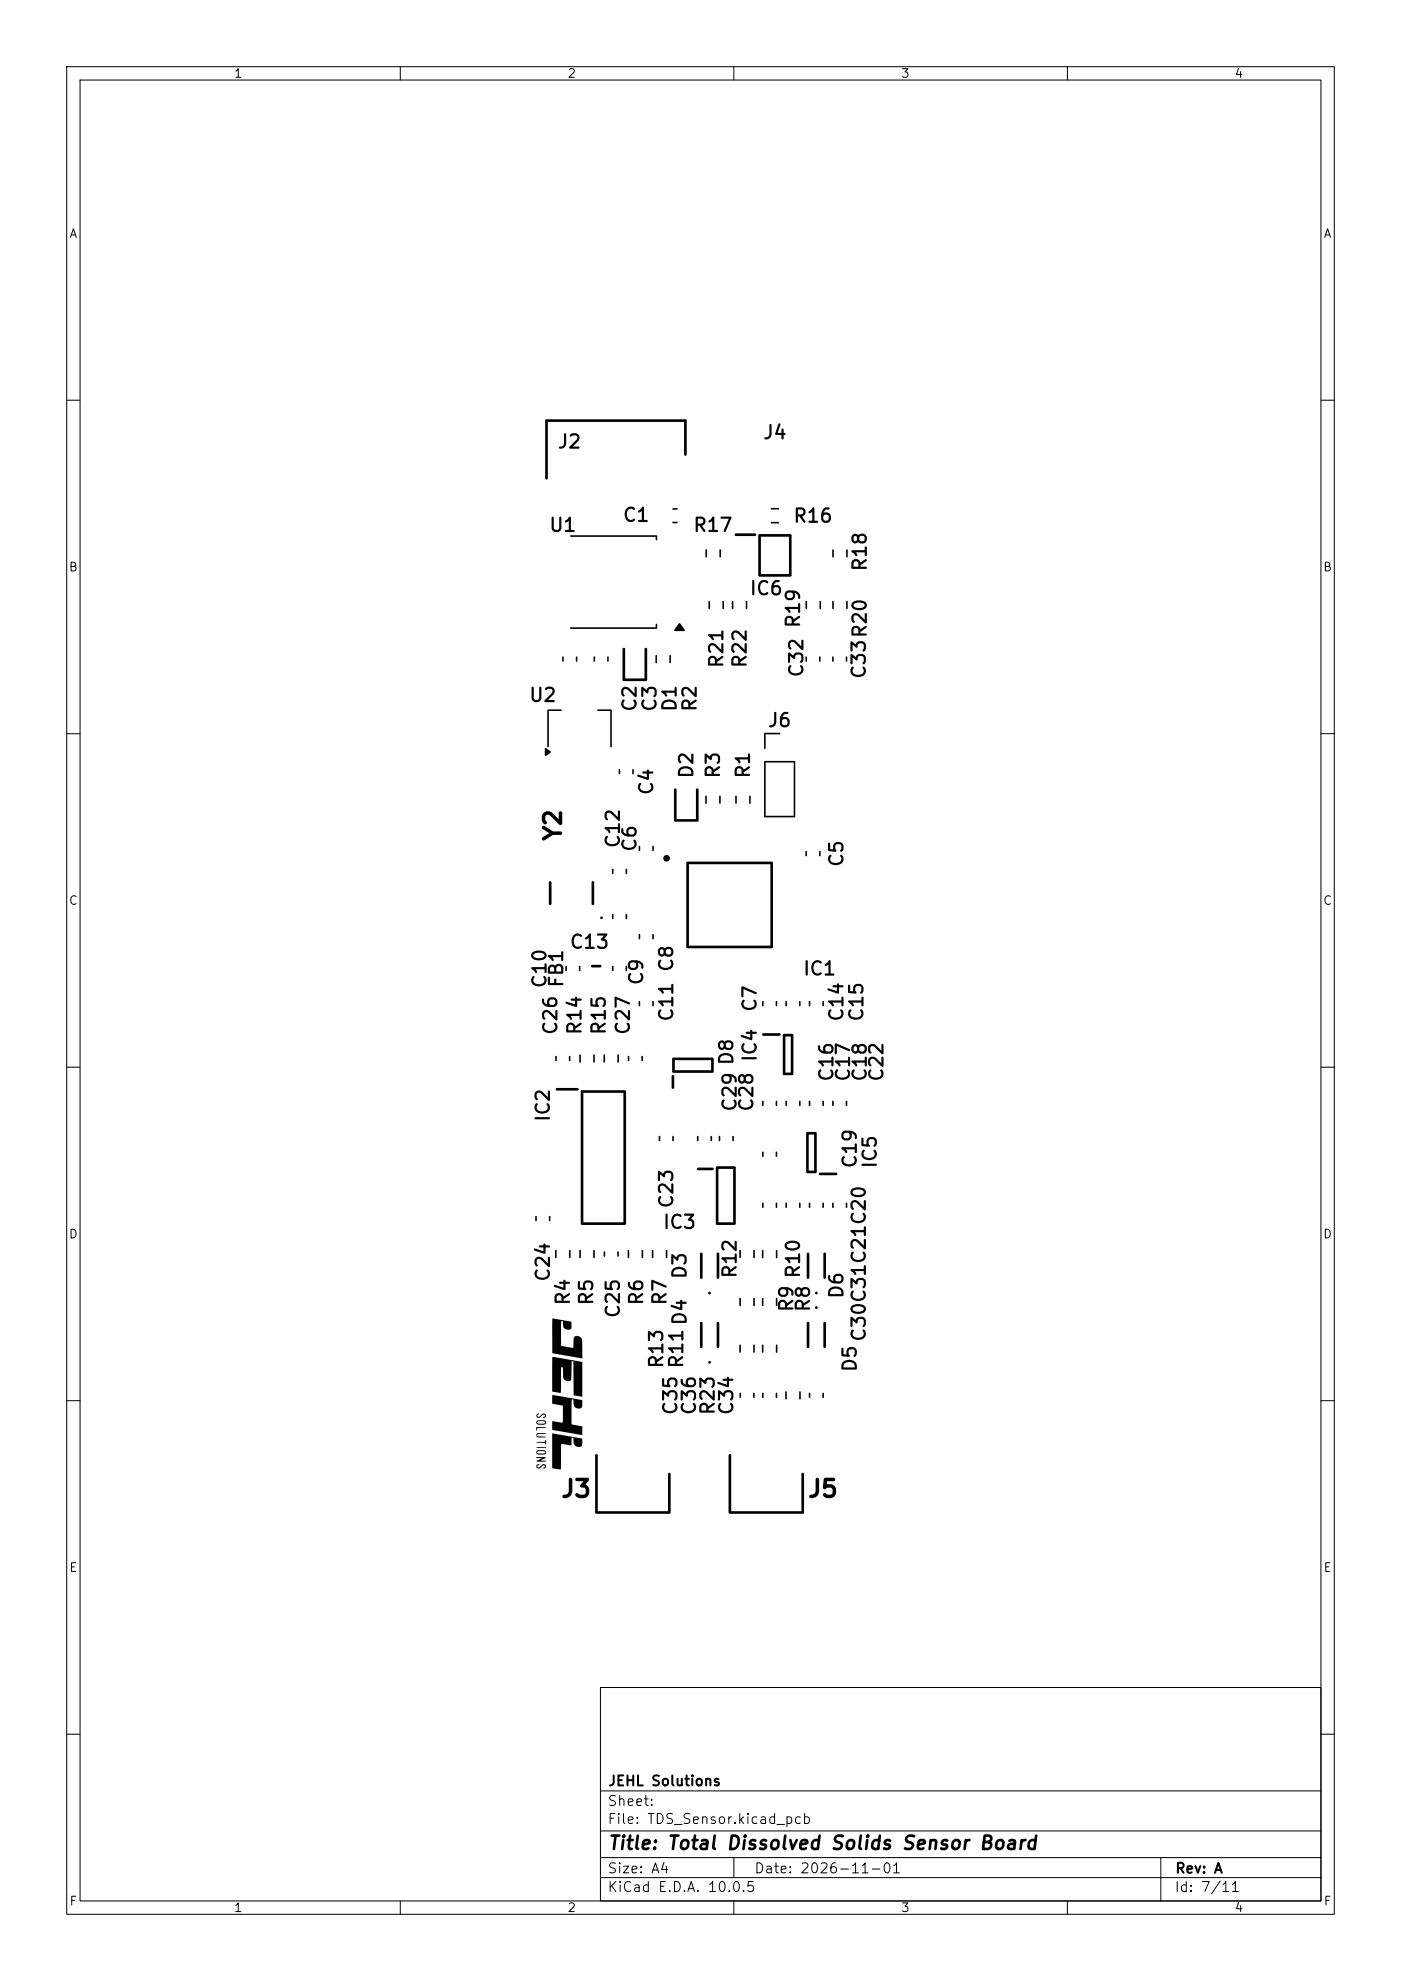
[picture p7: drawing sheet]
<svg xmlns="http://www.w3.org/2000/svg" width="210mm" height="297mm" viewBox="0 0 210 297" stroke-linecap="round" stroke-linejoin="round" font-family="sans-serif">
<defs><g id="words">
<text font-size="2" x="91" y="277.8">Title: Total Dissolved Solids Sensor Board</text>
<g font-size="1.5">
<text x="91.1" y="268.1">JEHL Solutions</text>
<text x="91" y="273.8">File: TDS_Sensor.kicad_pcb</text>
<text x="91" y="271.1">Sheet:</text>
<text x="91" y="281.2">Size: A4</text>
<text x="113" y="281.2">Date: 2026-11-01</text>
<text x="176.1" y="281.2">Rev: A</text>
<text x="91" y="284">KiCad E.D.A. 10.0.5</text>
<text x="176" y="284">Id: 7/11</text>
</g>
<g font-size="1.3">
<text x="35" y="12">1</text>
<text x="85" y="12">2</text>
<text x="135" y="12">3</text>
<text x="185" y="12">4</text>
<text x="10.3" y="36">A</text>
<text x="198.3" y="36">A</text>
<text x="10.2" y="86">B</text>
<text x="198.2" y="86">B</text>
<text x="10.2" y="136">C</text>
<text x="198.2" y="136">C</text>
<text x="10.2" y="186">D</text>
<text x="198.2" y="186">D</text>
<text x="10.3" y="236">E</text>
<text x="198.3" y="236">E</text>
<text x="10.3" y="286">F</text>
<text x="35" y="287">1</text>
<text x="85" y="287">2</text>
<text x="135" y="287">3</text>
<text x="185" y="287">4</text>
<text x="198.3" y="286">F</text>
</g>
</g></defs>
<g fill="none" stroke="#000" stroke-width=".15">
<path d="M10 10h190v277h-190zM12 12h186v273h-186zM60 10v2M110 10v2M160 10v2M10 60h2M198 60h2M10 110h2M198 110h2M10 160h2M198 160h2M10 210h2"/>
<path d="M198 210h2M90 253h108v32h-108zM10 260h2M90 278.5h108M90 274.5h108M90 268.5h108M110 278.5v3M174 278.5v6.5M198 260h2M60 285v2M90 281.5h108M110 285v2"/>
<path d="M160 285v2"/>
</g>
<g fill="#000">
<path d="M82.8 77.5l.2 .1v1.6l.3 .2h.3l.2-.2v-1.6a.16 .16 0 0 1 .2-.2 .16 .16 0 0 1 .2 .2l-.1 1.7-.2 .4-.7 .1-.3-.2-.2-.3zM84.6 65l.3 .1v1.5l-.4 .5-.6 .2a.16 .16 0 0 1-.1-.2 .16 .16 0 0 1 .1-.2 .49 .49 0 0 0 .6-.4zM85.3 77.5h.2l.1 .1v1.8h.4a.16 .16 0 0 1 .2 .2 .16 .16 0 0 1-.2 .2h-1.2a.16 .16 0 0 1-.1-.2 .16 .16 0 0 1 .1-.2h.5v-1.3l-.4 .2a.16 .16 0 0 1-.2 0 .16 .16 0 0 1 .1-.3zM85.4 65.2l.4-.2 .5-.1 .4 .3 .2 .3-.2 .5-.8 .9h.8a.16 .16 0 0 1 .2 .2 .16 .16 0 0 1-.2 .2l-1.4-.1v-.2l1.2-1.1v-.2v-.3l-.2-.1h-.4l-.2 .1a.16 .16 0 0 1-.3 0 .16 .16 0 0 1 0-.2zM94.1 76.1l.6-.2 .5 .3a.16 .16 0 0 1 0 .2 .16 .16 0 0 1-.3 0v-.1a.55 .55 0 0 0-.9 .3 .85 .85 0 0 0 .6 1.3l.3-.1a.16 .16 0 0 1 .3 0 .16 .16 0 0 1 0 .2l-.2 .2-.6 .1-.3-.1-.3-.3-.2-.9 .1-.5zM96.3 76h.1l.1 .1v1.8h.4a.16 .16 0 0 1 .2 .2 .16 .16 0 0 1-.2 .2h-1.1a.16 .16 0 0 1-.2-.2 .16 .16 0 0 1 .2-.2h.4v-1.3l-.3 .2a.16 .16 0 0 1-.2 0 .16 .16 0 0 1 0-.3zM100.8 78.2h.7l.1 .2h-.8zM100.8 76.2h.7l.1 .1-.8 .1zM81.8 62.9h21l.1 .2v5a.2 .2 0 0 1-.2 .2 .2 .2 0 0 1-.2-.2v-4.8h-20.4v8.4a.2 .2 0 0 1-.2 .2 .2 .2 0 0 1-.2-.2v-8.6zM104.3 77.5l.9-.1 .4 .3 .1 .6-.2 .4-.3 .1 .5 .7a.16 .16 0 0 1 0 .2 .16 .16 0 0 1-.3 0l-.6-.9h-.2v.8a.16 .16 0 0 1-.2 .2 .16 .16 0 0 1-.1-.2v-1.1h.9a.38 .38 0 0 0 .2-.4 .38 .38 0 0 0-.2-.3h-.6v.7h-.3zM106.8 77.5h.2l.1 .1v1.8h.4a.16 .16 0 0 1 .2 .2 .16 .16 0 0 1-.2 .2h-1.2a.16 .16 0 0 1-.1-.2 .16 .16 0 0 1 .1-.2h.5v-1.3l-.4 .2a.16 .16 0 0 1-.2 0 .16 .16 0 0 1 .1-.3zM108.1 77.5l1.4-.1 .1 .2-.8 2.1a.16 .16 0 0 1-.2 .1 .16 .16 0 0 1-.1-.3l.7-1.7h-1.1l-.1-.2z"/>
<path d="M110.2 80h3a.2 .2 0 0 1 .2 .2 .2 .2 0 0 1-.2 .2h-2.9l-.2-.2zM115.4 63.6l.3 .1-.1 1.5-.3 .6-.6 .1a.16 .16 0 0 1-.1-.2 .16 .16 0 0 1 .1-.1 .49 .49 0 0 0 .6-.5zM115.5 78.3l1.2-.1 .1 .2-1.2 .1zM115.5 76.2h1.2l.1 .1-1.2 .1zM116.7 63.5h.2l.1 .2-.4 1.2h.5v-.5a.16 .16 0 0 1 .2-.2 .16 .16 0 0 1 .2 .2v.5h.1a.16 .16 0 0 1 .2 .2 .16 .16 0 0 1-.2 .1h-.1v.5a.16 .16 0 0 1-.2 .2 .16 .16 0 0 1-.2-.2v-.5h-.8l-.1-.1zM119.3 76.1h.9l.4 .2 .1 .6-.2 .4-.3 .1 .5 .7a.16 .16 0 0 1 0 .3 .16 .16 0 0 1-.3-.1l-.6-.9h-.2v.8a.16 .16 0 0 1-.2 .2 .16 .16 0 0 1-.1-.2v-1.1h.9a.38 .38 0 0 0 .2-.3 .38 .38 0 0 0-.2-.4h-.6v.7h-.3zM121.8 76.1h.2l.1 .1v1.9h.4a.16 .16 0 0 1 .2 .1 .16 .16 0 0 1-.2 .2h-1.2a.16 .16 0 0 1-.1-.2 .16 .16 0 0 1 .1-.1h.5v-1.4l-.4 .2a.16 .16 0 0 1-.2 0 .16 .16 0 0 1 .1-.2zM123.4 76.3l.4-.2h.4a.16 .16 0 0 1 .2 .1 .16 .16 0 0 1-.2 .2l-.5 .1-.2 .4 .5-.1 .3 .2 .2 .3v.6l-.2 .4-.7 .1-.4-.3-.1-.7h.3v.4l.3 .3 .5-.2v-.5l-.2-.2h-.3l-.3 .2h-.3l.1-.7zM84.3 98.5h.2l-.1 .7h-.1zM86.4 98.4l.1 .1v.7l-.2-.1zM89 98.4l.2 .1-.1 .7-.1-.1zM91.1 98.4l.1 .1v.7l-.2-.1z"/>
<path d="M93.4 97.2h.2l.1 .1v4.4h2.9v-4.4a.2 .2 0 0 1 .2-.2 .2 .2 0 0 1 .2 .2v4.7l-.2 .1h-3.3l-.2-.2v-4.6zM85.5 80.3l12.9-.1 .1 .2v.5l-.1 .1h-.1v-.5h-12.7l-.2-.1zM98.3 98.3l.1-.1 .1 .1-.1 1.1-.2-.1zM85.4 94.1l12.9-.1v-.4l.1-.1 .1 .1v.6l-.1 .1h-12.8zM100.3 98.3l.2-.1 .1 .1-.1 1.1-.2-.1zM101.8 93.5h.2l.6 .9v.2h-1.5v-.2zM105.8 82.4l.1-.1 .1 .2-.1 1.1-.2-.1zM106.2 90.2l.2-.1v.1v1.1l-.2-.1zM106.4 96.6l.3-.2 .5 .1 .9 .9v-.8a.16 .16 0 0 1 .2-.2 .16 .16 0 0 1 .1 .2v1.4h-.2l-1.2-1.2-.2-.1-.2 .1-.2 .2v.4l.2 .2a.16 .16 0 0 1 0 .2 .16 .16 0 0 1-.2 0l-.3-.3v-.5zM106.4 98.5l.2-.2h.4l.3 .3 .2 .2 .7-.4a.16 .16 0 0 1 .2 0 .16 .16 0 0 1 0 .2l-.9 .6v.3h.8a.16 .16 0 0 1 .1 .1 .16 .16 0 0 1-.1 .2l-2.2-.1v-.8h.3v.6h.8v-.6a.38 .38 0 0 0-.4-.3 .38 .38 0 0 0-.4 .3h-.3zM107.8 82.4l.2-.1 .1 .2-.1 1.1-.2-.1zM106.2 95.1h1.9v-.4a.16 .16 0 0 1 .2-.2 .16 .16 0 0 1 .1 .2v1.1a.16 .16 0 0 1-.1 .2 .16 .16 0 0 1-.2-.2v-.4h-1.3l.2 .3a.16 .16 0 0 1-.1 .3 .16 .16 0 0 1-.2-.1l-.6-.6z"/>
<path d="M108.4 90.1l.1 .1v1.1l-.2-.1zM109.7 90.2l.2-.1v.1v1.1l-.2-.1zM109.8 96.7l.3-.3 .6 .1 .9 .9v-.8a.16 .16 0 0 1 .2-.2 .16 .16 0 0 1 .1 .2v1.4h-.2l-1.2-1.2-.2-.1-.2 .1-.2 .2v.4l.2 .2a.16 .16 0 0 1 0 .2 .16 .16 0 0 1-.2 0l-.3-.4v-.5zM109.8 94.8l.3-.3 .6 .1 .9 .9v-.8a.16 .16 0 0 1 .2-.2 .16 .16 0 0 1 .1 .2v1.4l-.2-.1-1.2-1.1-.2-.1-.2 .1-.2 .2v.4l.2 .2a.16 .16 0 0 1 0 .2 .16 .16 0 0 1-.2 0l-.3-.4v-.5zM109.8 98.6l.3-.3h.4l.3 .3 .2 .2 .7-.4a.16 .16 0 0 1 .2 0 .16 .16 0 0 1 0 .2l-.9 .6v.3h.8a.16 .16 0 0 1 .1 .1 .16 .16 0 0 1-.1 .2l-2.2-.1v-.8h.3v.6h.8v-.6a.38 .38 0 0 0-.4-.3 .38 .38 0 0 0-.4 .3h-.3zM111.8 90.2l.1-.1 .1 .1-.1 1.1-.1-.1zM112.8 87h.2l.1 .1v2a.16 .16 0 0 1-.2 .2 .16 .16 0 0 1-.1-.2zM113.8 87.3l.6-.4 .6 .2 .1 .1a.16 .16 0 0 1 0 .2 .16 .16 0 0 1-.2 0l-.1-.1a.55 .55 0 0 0-.8 .3 .85 .85 0 0 0 .6 1.3l.3-.1a.16 .16 0 0 1 .2 0 .16 .16 0 0 1 0 .2l-.1 .2-.6 .1-.3-.1-.3-.3-.2-.9zM115.9 87.2l.4-.2 .4-.1a.16 .16 0 0 1 .2 .2 .16 .16 0 0 1-.2 .2h-.4l-.3 .5 .5-.1 .3 .2 .3 .3v.6l-.3 .4-.7 .1-.4-.3-.1-.7h.3v.4l.3 .2 .5-.1 .1-.5-.3-.3h-.3l-.3 .3h-.3l.1-.8zM117.8 92.6l.3-.3h.4l.3 .3 .2 .2 .7-.4a.16 .16 0 0 1 .2 0 .16 .16 0 0 1 0 .2l-.9 .6v.3h.8a.16 .16 0 0 1 .1 .1 .16 .16 0 0 1-.1 .2l-2.2-.1v-.8h.3v.6h.8v-.6a.38 .38 0 0 0-.4-.3 .38 .38 0 0 0-.4 .3h-.3zM113.7 80.2l.2-.1h4.6l.1 .1 .1 6.1-.1 .1-4.7 .1-.2-.1v-.3h4.6v-5.6h-4.2v5.6h-.4zM118.4 96.1l.3-.2 .5 .1 .9 .9v-.8a.16 .16 0 0 1 .2-.2 .16 .16 0 0 1 .1 .2v1.4l-.2-.1-1.2-1.1-.2-.1-.2 .1-.2 .2v.4l.2 .2a.16 .16 0 0 1 0 .2 .16 .16 0 0 1-.2 0l-.3-.3v-.5z"/>
<path d="M117.9 88.7l.3-.2 1.2 .1 .4 .4 .1 .6a.16 .16 0 0 1-.1 .2 .16 .16 0 0 1-.2-.2l-.1-.4-.4-.3 .1 .6-.3 .4-.3 .1-.7-.1-.3-.4v-.4h.3v.3l.3 .3 .5-.1 .2-.5-.3-.3h-.4l-.3 .3h-.3zM117.7 91h1.9v-.4a.16 .16 0 0 1 .2-.2 .16 .16 0 0 1 .1 .2v1.1a.16 .16 0 0 1-.1 .2 .16 .16 0 0 1-.2-.2v-.4h-1.3l.2 .4a.16 .16 0 0 1-.1 .2 .16 .16 0 0 1-.2-.1l-.6-.6zM118.2 97.9l.2-.1 .5 .5 .2-.3 .3-.2h.5l.3 .1 .2 .5v.6l-.2 .3a.16 .16 0 0 1-.2 0 .16 .16 0 0 1 0-.2l.1-.2-.1-.6-.1-.2h-.4l-.2 .2-.1 .4-.1 .1-.7-.5v.9a.16 .16 0 0 1-.1 .2 .16 .16 0 0 1-.2-.2zM118.4 99.8a.16 .16 0 0 1 .2 0 .16 .16 0 0 1 0 .2l-.1 .1a.55 .55 0 0 0 .3 .8 .85 .85 0 0 0 1.3-.6l-.1-.3a.16 .16 0 0 1 0-.2 .16 .16 0 0 1 .2 0l.2 .4-.1 .6-.4 .4-.8 .1-.6-.2-.3-.3-.1-.6zM120.8 98.4l.2 .1-.1 .7-.2-.1zM120.8 90.1l.2 .1-.1 1.1-.2-.1zM122.8 98.5h.2l-.1 .7h-.1zM122.8 90.2l.2-.1 .1 .1-.1 1.1-.2-.1zM124.8 98.4l.2 .1-.1 .7-.2-.1zM124.8 90.2l.1-.1 .1 .1-.1 1.1-.2-.1zM124.8 82.4l.1-.1 .1 .2-.1 1.1-.2-.1zM126.8 98.5h.2l-.1 .7h-.1z"/>
<path d="M126.8 90.2l.2-.1 .1 .1-.1 1.1-.2-.1zM126.8 82.4l.2-.1 .1 .2-.1 1.1-.2-.1zM127.8 80.3l.3-.3 .5 .2 .4-.2h.4l.4 .3 .1 .7-.2 .3-.3 .2h-.4l-.4-.2-.5 .2-.4-.3-.1-.6h.3v.3l.3 .3 .3-.3v-.3h.3l.1 .5 .5 .1 .2-.3v-.3l-.2-.3h-.3l-.3 .3h-.3l-.3-.3-.3 .3h-.3zM127.8 92.2l.3-.3 .6 .1 .9 .9v-.8a.16 .16 0 0 1 .2-.2 .16 .16 0 0 1 .1 .2v1.4h-.2l-1.2-1.2-.2-.1-.2 .1-.2 .2v.4l.2 .2a.16 .16 0 0 1 0 .2 .16 .16 0 0 1-.2 0l-.3-.4v-.5zM127.8 94.1l.3-.3h.4l.3 .3 .2 .2 .7-.4a.16 .16 0 0 1 .2 0 .16 .16 0 0 1 0 .2l-.9 .6v.3h.8a.16 .16 0 0 1 .1 .1 .16 .16 0 0 1-.1 .2h-2.1l-.1-.9h.3v.6h.8v-.6l-.3-.3a.37 .37 0 0 0-.5 .3h-.3zM127.8 84.1l.3-.3h.4l.3 .3 .2 .2 .7-.4a.16 .16 0 0 1 .2 0 .16 .16 0 0 1 0 .2l-.9 .6v.3h.8a.16 .16 0 0 1 .1 .1 .16 .16 0 0 1-.1 .2h-2.1l-.1-.9h.3v.6h.8v-.6l-.3-.3a.37 .37 0 0 0-.5 .3h-.3zM127.8 90.3l.3-.2 .9-.1 .7 .2 .2 .5v.2l-.2 .3-.7 .3h-.5l-.6-.2-.3-.4v-.2h.3v.1a1.13 1.13 0 0 0 1.7 0v-.1a1.13 1.13 0 0 0-1.7 0h-.3zM127.5 98.1h.2l.6 .4 .2-.3 .2-.2h.6l.2 .2 .3 .4v.6l-.2 .4a.16 .16 0 0 1-.3 0 .16 .16 0 0 1 0-.3l.2-.2-.1-.6-.2-.1h-.4l-.2 .1v.4l-.2 .1-.6-.4v.8a.16 .16 0 0 1-.2 .2 .16 .16 0 0 1-.1-.2zM127.5 96.2h.2l.6 .4 .2-.3 .2-.2h.6l.2 .2 .3 .4v.6l-.2 .3a.16 .16 0 0 1-.3 0 .16 .16 0 0 1 0-.2l.2-.2-.1-.6-.2-.1h-.4l-.2 .1v.4l-.2 .1-.6-.4v.8a.16 .16 0 0 1-.2 .2 .16 .16 0 0 1-.1-.2zM127.6 100.1l.1-.1a.16 .16 0 0 1 .2 0 .16 .16 0 0 1 0 .2v.1a.55 .55 0 0 0 .3 .8 .85 .85 0 0 0 1.3-.6l-.2-.3a.16 .16 0 0 1 0-.2 .16 .16 0 0 1 .3 0l.2 .5-.1 .5-.3 .3-.6 .2-.7-.1-.5-.3-.1-.4zM127.7 82.5h1.9v-.4a.16 .16 0 0 1 .2-.2 .16 .16 0 0 1 .1 .2v1.1a.16 .16 0 0 1-.1 .2 .16 .16 0 0 1-.2-.2v-.4h-1.3l.2 .4a.16 .16 0 0 1-.1 .2 .16 .16 0 0 1-.2-.1l-.6-.6zM79.8 103l.2 .1v1.6l.3 .2h.3l.2-.2v-1.6a.16 .16 0 0 1 .2-.2 .16 .16 0 0 1 .2 .2l-.1 1.7-.2 .4-.7 .1-.3-.2-.2-.3z"/>
<path d="M81.7 112.2h.2l.7 .5-.8 .6-.1-.1zM81.7 103.2l.4-.2 .5-.1 .4 .3 .2 .3-.2 .5-.9 .9h.9a.16 .16 0 0 1 .2 .2 .16 .16 0 0 1-.2 .2l-1.4-.1v-.2l1.2-1.1v-.2v-.3l-.2-.1h-.4l-.2 .1a.16 .16 0 0 1-.3 0 .16 .16 0 0 1 0-.2zM82.1 106.4h2.1l-.1 .2h-1.8l-.1 5.4-.2-.1zM89.5 106.4h2.2l-.1 5.6-.1-.1v-5.3h-1.9zM92.8 115.3l.2 .1-.1 .7-.2-.1zM93.3 103.2l.3-.2 .6 .1 .9 .9v-.9a.16 .16 0 0 1 .2-.1 .16 .16 0 0 1 .1 .1v1.4h-.2l-1.2-1.1-.2-.1-.2 .1-.2 .1v.4l.2 .3a.16 .16 0 0 1 0 .2 .16 .16 0 0 1-.2 0l-.3-.4v-.5zM94.8 115.3l.2 .1-.1 .7-.1-.1zM93.3 105l.1-.1a.16 .16 0 0 1 .2 0 .16 .16 0 0 1 0 .2l-.1 .1a.55 .55 0 0 0 .3 .8 .85 .85 0 0 0 1.3-.6l-.1-.3a.16 .16 0 0 1 0-.2 .16 .16 0 0 1 .2 0l.2 .5-.1 .6-.2 .2-.7 .2-.7-.1-.4-.3-.2-.4zM95.6 116.2l1.3 .3v-.5h-.5a.16 .16 0 0 1-.1-.2 .16 .16 0 0 1 .1-.1h.5v-.2a.16 .16 0 0 1 .2-.1 .16 .16 0 0 1 .2 .1v.2h.5a.16 .16 0 0 1 .1 .1 .16 .16 0 0 1-.1 .2h-.5v.8l-.2 .1-1.5-.5zM95.8 117.5l.1-.1a.16 .16 0 0 1 .2 0 .16 .16 0 0 1 0 .2l-.1 .1a.55 .55 0 0 0 .3 .8 .85 .85 0 0 0 1.3-.6l-.1-.3a.16 .16 0 0 1 0-.2 .16 .16 0 0 1 .2 0l.2 .5-.1 .6-.2 .2-.7 .2-.7-.1-.5-.3-.1-.6zM96.2 103h.2l.5 .4 .2-.3 .3-.1h.5l.3 .1 .2 .4v.6l-.2 .4a.16 .16 0 0 1-.2 0 .16 .16 0 0 1 0-.2l.1-.3-.1-.6-.1-.1h-.4l-.2 .1-.1 .4-.1 .2-.7-.5v.9a.16 .16 0 0 1-.1 .1 .16 .16 0 0 1-.2-.1zM96.3 105l.1-.1a.16 .16 0 0 1 .2 0 .16 .16 0 0 1 0 .2l-.1 .1a.55 .55 0 0 0 .3 .8 .85 .85 0 0 0 1.3-.6l-.1-.3a.16 .16 0 0 1 0-.2 .16 .16 0 0 1 .2 0l.2 .5-.1 .6-.2 .2-.7 .2-.7-.1-.4-.3-.2-.4z"/>
<path d="M99.3 105.3l.2-.2 .6-.2 .8 .1 .4 .3 .1 .9-.1 .1h-2.1l-.1-.1v-.5h.3v.3h1.7a.88 .88 0 0 0-.6-.8 .88 .88 0 0 0-1 .3l-.1 .2h-.3zM99.2 103.6l1.9-.1v-.4a.16 .16 0 0 1 .2-.1 .16 .16 0 0 1 .1 .1v1.2a.16 .16 0 0 1-.1 .1 .16 .16 0 0 1-.2-.1v-.4h-1.3l.2 .3a.16 .16 0 0 1-.1 .2 .16 .16 0 0 1-.2-.1l-.6-.5zM101.1 118.2h.2l.1 .2v4.4h2.9v-4.4a.2 .2 0 0 1 .2-.2 .2 .2 0 0 1 .2 .2v4.7l-.2 .1h-3.3l-.2-.2v-4.6zM101.8 113.2l.3-.2 .6 .1 .9 .9v-.9a.16 .16 0 0 1 .2-.1 .16 .16 0 0 1 .1 .1v1.4h-.2l-1.2-1.1-.2-.1-.2 .1-.2 .1v.4l.2 .3a.16 .16 0 0 1 0 .2 .16 .16 0 0 1-.2 0l-.3-.4v-.5zM102.4 103.1l.3-.1 .5 .1 .9 .9v-.9a.16 .16 0 0 1 .2-.1 .16 .16 0 0 1 .1 .1v1.4h-.2l-1.2-1.1-.2-.1-.2 .1-.2 .1v.4l.2 .3a.16 .16 0 0 1 0 .2 .16 .16 0 0 1-.2 0l-.3-.4v-.5zM101.8 115.3l.2-.2 .6-.2 .8 .1 .4 .3 .1 .9-.1 .1h-2.1l-.1-.1v-.5h.3v.3h1.7a.88 .88 0 0 0-.6-.8 .88 .88 0 0 0-1 .3l-.1 .2h-.3zM102.4 105l.2-.1h.4l.3 .2 .2 .3 .7-.5a.16 .16 0 0 1 .2 0 .16 .16 0 0 1 0 .3l-.9 .6v.2h.8a.16 .16 0 0 1 .1 .2 .16 .16 0 0 1-.1 .1h-2.2v-.8h.3v.5h.8v-.5a.38 .38 0 0 0-.4-.3 .38 .38 0 0 0-.4 .3h-.3zM105.7 119.3h.2v.1v1.1l-.2-.1zM105.8 115.1l.3-.2h.4l.3 .2 .2 .3 .7-.5a.16 .16 0 0 1 .2 0 .16 .16 0 0 1 0 .3l-.9 .6v.2h.8a.16 .16 0 0 1 .1 .2 .16 .16 0 0 1-.1 .1h-2.2v-.8h.3v.5h.8v-.5a.38 .38 0 0 0-.4-.3 .38 .38 0 0 0-.4 .3h-.3zM105.7 113h.2l.5 .4 .2-.3 .3-.1h.5l.3 .1 .2 .4v.6l-.2 .4a.16 .16 0 0 1-.2 0 .16 .16 0 0 1 0-.2l.1-.3-.1-.6-.1-.1h-.4l-.2 .1-.1 .4-.1 .2-.7-.5v.9a.16 .16 0 0 1-.1 .1 .16 .16 0 0 1-.2-.1zM107.9 119.3l.1 .1v1.1l-.2-.1zM110.3 119.3l.1 .1v1.1l-.2-.1z"/>
<path d="M110.3 115.1l.3-.2h.4l.3 .2 .2 .3 .7-.5a.16 .16 0 0 1 .2 0 .16 .16 0 0 1 0 .3l-.9 .6v.2h.8a.16 .16 0 0 1 .1 .2 .16 .16 0 0 1-.1 .1h-2.2v-.8h.3v.5h.8v-.5a.38 .38 0 0 0-.4-.3 .38 .38 0 0 0-.4 .3h-.3zM110.2 113.6l1.9-.1v-.4a.16 .16 0 0 1 .2-.1 .16 .16 0 0 1 .1 .1v1.2a.16 .16 0 0 1-.1 .1 .16 .16 0 0 1-.2-.1v-.4h-1.3l.2 .3a.16 .16 0 0 1-.1 .2 .16 .16 0 0 1-.2-.1l-.6-.5zM112.4 119.3l.1 .1v1.1l-.2-.1zM116.1 106.8l.1-.1 .2 .2v1.5l-.4 .5-.6 .2a.16 .16 0 0 1-.1-.2 .16 .16 0 0 1 .1-.2 .49 .49 0 0 0 .6-.4zM114.6 109.9h2.4l-.1 .2h-2.1l-.1 2.2-.2-.1zM117.2 107l.4-.3h.4a.16 .16 0 0 1 .2 .2 .16 .16 0 0 1-.2 .2h-.5l-.2 .5 .5-.1 .3 .1 .3 .4v.6l-.3 .3-.7 .1-.4-.2-.1-.7h.3v.4l.3 .2 .5-.1v-.5l-.2-.3h-.3l-.3 .3h-.3l.1-.8zM114.5 114.2h4.7l-.1 8.3h-4.6v-.2h4.5v-8h-4.2v8h-.3zM81.3 123.9l.3-.1 1.3 .8h1.1a.26 .26 0 0 1 .3 .3 .26 .26 0 0 1-.3 .3h-1.1l-1.3 .8a.26 .26 0 0 1-.3-.1 .26 .26 0 0 1 0-.4l1-.6-1-.6-.1-.2zM81.4 121.9l.5-.3 .8 .2 1.1 1v-.9a.26 .26 0 0 1 .2-.3 .26 .26 0 0 1 .3 .3v1.6l-.1 .2h-.3l-1.5-1.5-.2-.1-.3 .1-.2 .2v.5l.2 .3a.26 .26 0 0 1 0 .3 .26 .26 0 0 1-.4 0l-.3-.5v-.7zM82.4 132.1h.2l.1 .2v3.2a.2 .2 0 0 1-.2 .2 .2 .2 0 0 1-.2-.2v-3.2zM85.9 140.3l.6-.4 .5 .2 .2 .1a.16 .16 0 0 1 0 .2 .16 .16 0 0 1-.2 0l-.1-.1a.55 .55 0 0 0-.8 .3 .85 .85 0 0 0 .6 1.3l.3-.1a.16 .16 0 0 1 .2 0 .16 .16 0 0 1 0 .2l-.2 .2-.5 .1-.4-.1-.2-.3-.2-.9zM88.3 140h.2l.1 .1v1.8h.4a.16 .16 0 0 1 .2 .2 .16 .16 0 0 1-.2 .2h-1.2a.16 .16 0 0 1-.1-.2 .16 .16 0 0 1 .1-.2h.5v-1.3l-.4 .2a.16 .16 0 0 1-.2 0 .16 .16 0 0 1 .1-.3z"/>
<path d="M88.8 132.1h.2l.1 .2v3.2a.2 .2 0 0 1-.2 .2 .2 .2 0 0 1-.2-.2v-3.2zM89.5 140l1.4-.1 .2 .2-.5 .6 .3 .2 .2 .3v.6l-.2 .2-.4 .3h-.6l-.4-.3a.16 .16 0 0 1 0-.2 .16 .16 0 0 1 .3 0l.2 .1h.6l.1-.2v-.4l-.1-.2-.4-.1-.1-.1 .4-.6h-.9zM90.8 121.8l.3-.3 .6 .1 .9 .9v-.8a.16 .16 0 0 1 .2-.2 .16 .16 0 0 1 .1 .2v1.4l-.2-.1-1.2-1.1-.2-.1-.2 .1-.2 .2v.4l.2 .2a.16 .16 0 0 1 0 .2 .16 .16 0 0 1-.2 0l-.3-.4v-.5zM91.8 137l.2 .1-.1 .7-.2-.1zM91.7 130.3h.3l-.1 .8-.2-.1zM90.8 125.5l.1-.1a.16 .16 0 0 1 .2 0 .16 .16 0 0 1 0 .2l-.1 .1a.55 .55 0 0 0 .3 .8 .85 .85 0 0 0 1.3-.6l-.1-.3a.16 .16 0 0 1 0-.2 .16 .16 0 0 1 .2 0l.2 .4-.1 .6-.2 .3-.7 .2-.7-.1-.4-.3-.2-.4zM90.7 124h1.9v-.4a.16 .16 0 0 1 .2-.2 .16 .16 0 0 1 .1 .2v1.1a.16 .16 0 0 1-.1 .2 .16 .16 0 0 1-.2-.2v-.4h-1.3l.2 .4a.16 .16 0 0 1-.1 .2 .16 .16 0 0 1-.2-.1l-.6-.6zM93.8 137.1h.2l-.1 .7h-.1zM93.8 130.3h.2l-.1 .8-.1-.1zM93.1 124.2h.3l.1 .6 .3 .2 .1 .1v-.6h.3l.1 .5 .6 .1 .2-.2-.1-.5-.5-.1-.3 .2h-.3l.3-.4 .2-.1h.5l.4 .2 .1 .7-.2 .4-.3 .1-1.2-.1-.5-.3-.1-.3zM93.3 126l.1-.1a.16 .16 0 0 1 .2 0 .16 .16 0 0 1 0 .2l-.1 .1a.55 .55 0 0 0 .3 .8 .85 .85 0 0 0 1.3-.6l-.1-.3a.16 .16 0 0 1 0-.2 .16 .16 0 0 1 .2 0l.2 .5-.1 .6-.2 .2-.7 .2-.7-.1-.4-.3-.2-.6zM95.8 126.8l.2 .1-.1 .7-.2-.1z"/>
<path d="M97.8 126.9h.2l-.1 .7-.1-.1zM103 129.2h12.7l.1 .1 .1 12.7-.1 .1-12.7 .1-.2-.1v-.3h12.6v-12.2h-12.2v12.2h-.4v-12.4zM120.8 127.6l.2 .1-.1 .7-.2-.1zM122.8 127.6h.2l-.1 .8-.1-.1zM124.1 126.4l.2-.1 .1 .2v.8l.5 .1v-.7l.2-.3 .3-.2h.5l.3 .2 .2 .4v.5l-.2 .4a.16 .16 0 0 1-.2 0 .16 .16 0 0 1 0-.3l.1-.2-.1-.5-.1-.1h-.4l-.3 .2v.4l.2 .3-.1 .2-1.1-.1zM124.4 128.2a.16 .16 0 0 1 .2 0 .16 .16 0 0 1 0 .2l-.1 .1a.55 .55 0 0 0 .3 .8 .85 .85 0 0 0 1.3-.6l-.1-.3a.16 .16 0 0 1 0-.2 .16 .16 0 0 1 .2 0l.2 .5-.1 .6-.4 .3-.8 .1-.6-.2-.3-.3-.1-.5zM79.8 142.8l.3-.2 .9-.1 .7 .2 .2 .5v.2l-.2 .3-.7 .3h-.5l-.6-.2-.3-.4v-.2h.3v.1a1.13 1.13 0 0 0 1.7 0v-.1a1.13 1.13 0 0 0-1.7 0h-.3zM79.8 146.5l.1-.1a.16 .16 0 0 1 .2 0 .16 .16 0 0 1 0 .2l-.1 .1a.55 .55 0 0 0 .3 .8 .85 .85 0 0 0 1.3-.6l-.1-.3a.16 .16 0 0 1 0-.2 .16 .16 0 0 1 .2 0l.2 .4-.1 .6-.2 .3-.7 .2-.7-.1-.4-.3-.2-.4zM79.7 145h1.9v-.4a.16 .16 0 0 1 .2-.2 .16 .16 0 0 1 .1 .2v1.1a.16 .16 0 0 1-.1 .2 .16 .16 0 0 1-.2-.2v-.4h-1.3l.2 .4a.16 .16 0 0 1-.1 .2 .16 .16 0 0 1-.2-.1l-.6-.6zM81.4 151.7l.4-.3 .5 .1 .9 .9v-.8a.16 .16 0 0 1 .2-.2 .16 .16 0 0 1 .2 .2l-.1 1.4h-.2l-1.1-1.2-.3-.1-.2 .1-.1 .2v.4l.1 .2a.16 .16 0 0 1 0 .2 .16 .16 0 0 1-.2 0l-.3-.4v-.5zM82.1 146.5l.2-.1 .1 .1v.9h.7v-.5a.16 .16 0 0 1 .1-.2 .16 .16 0 0 1 .2 .2v.5h.9a.16 .16 0 0 1 .1 .1 .16 .16 0 0 1-.1 .2h-2.1zM81.3 149.7l.2 .1 .1 .5 .3 .3h.2l-.1-.5h.3l.2 .5 .5 .1 .2-.3-.1-.5-.5-.1-.3 .3h-.3l.3-.5 .2-.1h.6l.4 .3 .1 .7-.3 .3-.2 .2-1.3-.1-.3-.3-.2-.3z"/>
<path d="M81.4 153.5l.1-.1a.16 .16 0 0 1 .2 0 .16 .16 0 0 1 0 .2l-.1 .1a.55 .55 0 0 0 .3 .8 .85 .85 0 0 0 1.3-.6l-.1-.3a.16 .16 0 0 1 0-.2 .16 .16 0 0 1 .2 0l.3 .4-.1 .6-.3 .3-.6 .2-.8-.1-.4-.3-.2-.4zM83.2 158.4h.3l-.1 .7-.2-.1zM82.3 144.8l.3-.2 .6 .2 .4-.3h.4l.3 .3 .1 .2v.9l-2.2 .1-.1-.8h.3v.5h.7v-.5h.3v.5h.7v-.6l-.2-.3-.4 .1-.1 .3h-.3l-.2-.2-.2-.1-.3 .3h-.3zM82.2 143.2h1.9v-.4a.16 .16 0 0 1 .2-.2 .16 .16 0 0 1 .1 .2v1.1a.16 .16 0 0 1-.1 .2 .16 .16 0 0 1-.2-.2v-.4h-1.3l.2 .3a.16 .16 0 0 1-.1 .3 .16 .16 0 0 1-.2-.1l-.6-.6zM84.7 144.9h.3l-.1 .7-.2-.1zM85.3 158.4h.2l-.1 .7-.1-.1zM85 153.6l.4-.3h.3l.4 .3 .1 .2 .7-.4a.16 .16 0 0 1 .3 0 .16 .16 0 0 1-.1 .2l-.9 .6v.3h.8a.16 .16 0 0 1 .2 .1 .16 .16 0 0 1-.2 .2h-2.1v-.9h.3v.6h.7v-.6l-.2-.3a.37 .37 0 0 0-.5 .3h-.3zM84.8 150.2l1.4 .4v-.6h-.5a.16 .16 0 0 1-.2-.1 .16 .16 0 0 1 .2-.2h.5v-.1a.16 .16 0 0 1 .2-.2 .16 .16 0 0 1 .1 .2v.1h.5a.16 .16 0 0 1 .2 .2 .16 .16 0 0 1-.2 .1h-.5v.8l-.1 .2-1.5-.5zM86.8 144.9h.2l-.1 .7-.1-.1zM86.9 158.1l.2 .1-.1 1.1-.2-.1zM84.9 152h2v-.4a.16 .16 0 0 1 .1-.2 .16 .16 0 0 1 .2 .2v1.1a.16 .16 0 0 1-.2 .2 .16 .16 0 0 1-.1-.2v-.4h-1.4l.2 .4a.16 .16 0 0 1 0 .2 .16 .16 0 0 1-.2-.1l-.6-.6zM89 158.1l.2 .1-.1 1.1-.2-.1z"/>
<path d="M88.6 153.6l.4-.3h.4l.3 .3 .2 .2 .7-.4a.16 .16 0 0 1 .2 0 .16 .16 0 0 1-.1 .2l-.8 .6v.3h.8a.16 .16 0 0 1 .1 .1 .16 .16 0 0 1-.1 .2l-2.2-.1v-.8h.3v.6h.7v-.6a.38 .38 0 0 0-.3-.3 .38 .38 0 0 0-.4 .3h-.3zM88.6 144.7h.2h1.2a.2 .2 0 0 1 .2 .2 .2 .2 0 0 1-.2 .2l-1.3-.1h-.1zM88.6 149.6l.2 .1v.9h.5v-.6l.2-.4 .3-.1h.5l.3 .1 .2 .5v.5l-.2 .3a.16 .16 0 0 1-.3 0 .16 .16 0 0 1 0-.2l.2-.2-.1-.5-.2-.2h-.4l-.2 .3v.4l.2 .3-.1 .2-1.1-.1zM90.5 158.1h.1l.1 .1-.1 1.1-.1-.1zM88.5 152h2v-.4a.16 .16 0 0 1 .2-.2 .16 .16 0 0 1 .1 .2v1.1a.16 .16 0 0 1-.1 .2 .16 .16 0 0 1-.2-.2v-.4h-1.4l.3 .4a.16 .16 0 0 1-.1 .2 .16 .16 0 0 1-.2-.1l-.6-.6zM91.8 144.8l.2 .1-.1 .7-.2-.1zM92.1 149.5l.2-.1 2 .9a.16 .16 0 0 1 .1 .2 .16 .16 0 0 1-.2 .1l-1.8-.8v1.1a.16 .16 0 0 1-.1 .2 .16 .16 0 0 1-.2-.2zM92.6 158.1l.2 .1-.1 1.1-.2-.1zM92.3 151.7l.3-.3 .6 .1 .9 .9v-.8a.16 .16 0 0 1 .2-.2 .16 .16 0 0 1 .1 .2v1.4h-.2l-1.2-1.2-.2-.1-.2 .1-.2 .2v.4l.2 .2a.16 .16 0 0 1 0 .2 .16 .16 0 0 1-.2 0l-.3-.4v-.5zM93.8 144.9h.2l-.1 .7-.1-.1zM92.3 153.5l.1-.1a.16 .16 0 0 1 .2 0 .16 .16 0 0 1 0 .2l-.1 .1a.55 .55 0 0 0 .3 .8 .85 .85 0 0 0 1.3-.6l-.1-.3a.16 .16 0 0 1 0-.2 .16 .16 0 0 1 .2 0l.2 .4-.1 .6-.2 .3-.7 .2-.7-.1-.4-.3-.2-.4zM94.1 158.4h.2v.7l-.2-.1z"/>
<path d="M94.3 144.2l.4-.2 1.2 .1 .4 .3 .1 .7a.16 .16 0 0 1-.1 .1 .16 .16 0 0 1-.2-.1l-.1-.5-.4-.3 .1 .6-.2 .3-.3 .2h-.6l-.4-.2-.1-.7h.3v.4l.3 .2 .5-.1 .2-.5-.3-.2h-.4l-.3 .2h-.3zM95.8 150.1l.2 .1-.1 .7-.2-.1zM95.8 140l.2 .1-.1 .7-.2-.1zM94.3 146l.1-.1a.16 .16 0 0 1 .2 0 .16 .16 0 0 1 0 .2l-.1 .1a.55 .55 0 0 0 .3 .8 .85 .85 0 0 0 1.3-.6l-.1-.3a.16 .16 0 0 1 0-.2 .16 .16 0 0 1 .2 0l.2 .5-.1 .6-.2 .2-.7 .2-.7-.1-.4-.3-.2-.4zM96.2 158.4h.2l-.1 .7-.1-.1zM97.8 150.1h.2l-.1 .8-.1-.1zM97.8 140.1h.2l-.1 .7h-.1zM98.8 142.2l.3-.2 .5 .2 .4-.2h.4l.4 .2 .1 .7-.2 .4-.3 .1h-.4l-.4-.2-.5 .2-.4-.2-.1-.7h.3v.4l.3 .2 .3-.2v-.4h.3l.1 .5 .5 .1 .2-.2v-.4l-.2-.2h-.3l-.3 .2h-.3l-.3-.2-.3 .2h-.3zM98.8 151.5l.1-.1a.16 .16 0 0 1 .2 0 .16 .16 0 0 1 0 .2l-.1 .1a.55 .55 0 0 0 .3 .8 .85 .85 0 0 0 1.3-.6l-.1-.3a.16 .16 0 0 1 0-.2 .16 .16 0 0 1 .2 0l.2 .4-.1 .6-.2 .3-.7 .2-.7-.1-.4-.3-.2-.4zM98.8 144l.1-.1a.16 .16 0 0 1 .2 0 .16 .16 0 0 1 0 .2l-.1 .1a.55 .55 0 0 0 .3 .8 .85 .85 0 0 0 1.3-.6l-.1-.3a.16 .16 0 0 1 0-.2 .16 .16 0 0 1 .2 0l.2 .5-.1 .6-.2 .2-.7 .2-.7-.1-.4-.3-.2-.4zM98.7 150h1.9v-.4a.16 .16 0 0 1 .2-.2 .16 .16 0 0 1 .1 .2v1.1a.16 .16 0 0 1-.1 .2 .16 .16 0 0 1-.2-.2v-.4h-1.3l.2 .4a.16 .16 0 0 1-.1 .2 .16 .16 0 0 1-.2-.1l-.6-.6zM98.7 148.1h1.9v-.4a.16 .16 0 0 1 .2-.2 .16 .16 0 0 1 .1 .2v1.1a.16 .16 0 0 1-.1 .2 .16 .16 0 0 1-.2-.2v-.4h-1.3l.2 .3a.16 .16 0 0 1-.1 .3 .16 .16 0 0 1-.2-.1l-.6-.6z"/>
<path d="M100.8 158.6h.1h5.9l.2 .2v1.9l-.2 .2-5.9-.1-.1-.1-.1-.2h5.9v-1.5h-5.5v1.5h-.4zM107.8 156.2l.3-.2 .5 .2 .4-.2h.4l.4 .2 .1 .7-.2 .4-.3 .1h-.4l-.4-.2-.5 .2-.4-.2-.1-.7h.3v.4l.3 .2 .3-.2v-.4h.3l.1 .5 .5 .1 .2-.2v-.4l-.2-.2h-.3l-.3 .2h-.3l-.3-.2-.3 .2h-.3zM107.8 158.3l.2-.2 .6-.2 .8 .1 .4 .3 .1 .9-.1 .1h-2.1l-.1-.1v-.5h.3v.3h1.7a.88 .88 0 0 0-.6-.8 .88 .88 0 0 0-1 .3l-.1 .2h-.3zM111.1 147.9h.2l2 .8a.16 .16 0 0 1 .1 .3 .16 .16 0 0 1-.2 0l-1.8-.7v1.1a.16 .16 0 0 1-.1 .1 .16 .16 0 0 1-.2-.1zM111.1 155.2l1.3 .4v-.6h-.5a.16 .16 0 0 1-.1-.2 .16 .16 0 0 1 .1-.1h.5v-.1a.16 .16 0 0 1 .2-.2 .16 .16 0 0 1 .2 .2v.1h.5a.16 .16 0 0 1 .1 .1 .16 .16 0 0 1-.1 .2h-.5v.8l-.2 .2-1.5-.5zM111.4 156.4a.16 .16 0 0 1 .2 0 .16 .16 0 0 1 0 .3h-.1a.55 .55 0 0 0 .3 .8 .85 .85 0 0 0 1.3-.5l-.1-.3a.16 .16 0 0 1 0-.3 .16 .16 0 0 1 .2 0l.2 .5-.1 .6-.4 .3-.8 .2-.6-.2-.3-.3-.1-.6zM111.4 149.9a.16 .16 0 0 1 .2 0 .16 .16 0 0 1 0 .2l-.1 .1a.55 .55 0 0 0 .3 .8 .85 .85 0 0 0 1.3-.6l-.1-.3a.16 .16 0 0 1 0-.2 .16 .16 0 0 1 .2 0l.2 .5-.1 .6-.2 .2-.7 .2-.7-.1-.5-.3-.1-.6zM111.1 158.6l2.2-.1a.16 .16 0 0 1 .1 .2 .16 .16 0 0 1-.1 .1h-2.1zM114.2 150.1h.3l-.1 .8-.2-.1zM116.3 150.1l.2 .1-.1 .7-.1-.1zM114.3 155l.1-.1h2.4a.2 .2 0 0 1 .2 .2 .2 .2 0 0 1-.2 .2h-2.4l-.2-.2zM117.8 150.1l.2 .1-.1 .7-.2-.1z"/>
<path d="M117.4 155.1l.1-.1h1.2l.2 .2v5.8l-.1 .2h-1.3l-.2-.2v-.2h1.2v-5.4h-.8v5.4h-.4zM119.8 150.1l.2 .1-.1 .7-.1-.1zM120.8 144h.2l.1 .1v2a.16 .16 0 0 1-.2 .2 .16 .16 0 0 1-.1-.2zM121.3 150.1l.2 .1-.1 .7-.2-.1zM121.8 144.3l.6-.4 .6 .2 .1 .1a.16 .16 0 0 1 0 .2 .16 .16 0 0 1-.2 0l-.1-.1a.55 .55 0 0 0-.8 .3 .85 .85 0 0 0 .6 1.3l.3-.1a.16 .16 0 0 1 .2 0 .16 .16 0 0 1 0 .2l-.1 .2-.6 .1-.3-.1-.3-.3-.2-.9zM123.3 150.1l.2 .1-.1 .7-.1-.1zM124.2 144h.2l.1 .1v1.8h.4a.16 .16 0 0 1 .2 .2 .16 .16 0 0 1-.2 .2h-1.1a.16 .16 0 0 1-.2-.2 .16 .16 0 0 1 .2-.2h.4v-1.3l-.4 .2a.16 .16 0 0 1-.2 0 .16 .16 0 0 1 .1-.3zM122.7 156.7l.2 .1 .1 .5 .3 .3h.1v-.5h.3l.1 .5 .6 .1 .2-.3-.1-.5-.5-.1-.3 .3h-.3l.3-.5 .2-.1h.5l.4 .3 .1 .7-.2 .3-.3 .2-1.2-.1-.3-.3-.3-.3zM122.7 159h1.9v-.4a.16 .16 0 0 1 .2-.2 .16 .16 0 0 1 .1 .2v1.1a.16 .16 0 0 1-.1 .2 .16 .16 0 0 1-.2-.2v-.4h-1.3l.2 .4a.16 .16 0 0 1-.1 .2 .16 .16 0 0 1-.2-.1l-.6-.6zM125.1 156.5l.2-.1 2 .9a.16 .16 0 0 1 .1 .2 .16 .16 0 0 1-.2 .1l-1.8-.8v1.1a.16 .16 0 0 1-.1 .2 .16 .16 0 0 1-.2-.2zM124.1 148.2l1.3 .4v-.6h-.5a.16 .16 0 0 1-.1-.1 .16 .16 0 0 1 .1-.2h.5v-.1a.16 .16 0 0 1 .2-.2 .16 .16 0 0 1 .2 .2v.1h.5a.16 .16 0 0 1 .1 .2 .16 .16 0 0 1-.1 .1h-.5v.8l-.2 .2-1.5-.5zM124.3 151.5l.1-.1a.16 .16 0 0 1 .2 0 .16 .16 0 0 1 0 .2l-.1 .1a.55 .55 0 0 0 .3 .8 .85 .85 0 0 0 1.3-.6l-.1-.3a.16 .16 0 0 1 0-.2 .16 .16 0 0 1 .2 0l.2 .4-.1 .6-.2 .3-.7 .2-.7-.1-.4-.3-.2-.6z"/>
<path d="M124.2 150h1.9v-.4a.16 .16 0 0 1 .2-.2 .16 .16 0 0 1 .1 .2v1.1a.16 .16 0 0 1-.1 .2 .16 .16 0 0 1-.2-.2v-.4h-1.3l.2 .4a.16 .16 0 0 1-.1 .2 .16 .16 0 0 1-.2-.1l-.6-.6zM125.2 159h1.9v-.4a.16 .16 0 0 1 .2-.2 .16 .16 0 0 1 .1 .2v1.1a.16 .16 0 0 1-.1 .2 .16 .16 0 0 1-.2-.2v-.4h-1.3l.2 .4a.16 .16 0 0 1-.1 .2 .16 .16 0 0 1-.2-.1l-.6-.6zM127.9 156.7l.4-.2 .3 .2 .4-.2h.5l.3 .3 .1 .2v.5l-.2 .3-.3 .2h-.4l-.4-.2-.3 .2h-.2l-.4-.3-.1-.6h.3v.3l.3 .3 .3-.3v-.3h.3l.1 .5 .5 .1 .2-.3v-.3l-.2-.3h-.3l-.3 .3h-.3l-.3-.3-.3 .3h-.3zM127.2 147.6l.2 .1v.9h.5v-.6l.2-.4 .3-.1h.5l.3 .1 .2 .5v.5l-.2 .3a.16 .16 0 0 1-.2 0 .16 .16 0 0 1 0-.2l.1-.2-.1-.5-.1-.2h-.4l-.3 .3v.4l.2 .3-.1 .2-1.1-.1zM127.3 151.5l.1-.1a.16 .16 0 0 1 .2 0 .16 .16 0 0 1 0 .2l-.1 .1a.55 .55 0 0 0 .3 .8 .85 .85 0 0 0 1.3-.6l-.1-.3a.16 .16 0 0 1 0-.2 .16 .16 0 0 1 .2 0l.2 .4-.1 .6-.2 .3-.7 .2-.7-.1-.4-.3-.2-.4zM127.2 150h1.9v-.4a.16 .16 0 0 1 .2-.2 .16 .16 0 0 1 .1 .2v1.1a.16 .16 0 0 1-.1 .2 .16 .16 0 0 1-.2-.2v-.4h-1.3l.2 .4a.16 .16 0 0 1-.1 .2 .16 .16 0 0 1-.2-.1l-.6-.6zM127.7 159h1.9v-.4a.16 .16 0 0 1 .2-.2 .16 .16 0 0 1 .1 .2v1.1a.16 .16 0 0 1-.1 .2 .16 .16 0 0 1-.2-.2v-.4h-1.3l.2 .4a.16 .16 0 0 1-.1 .2 .16 .16 0 0 1-.2-.1l-.6-.6zM130.3 158.7l.3-.3 .6 .1 .9 .9v-.8a.16 .16 0 0 1 .2-.2 .16 .16 0 0 1 .1 .2v1.4h-.2l-1.2-1.2-.2-.1-.2 .1-.2 .2v.4l.2 .2a.16 .16 0 0 1 0 .2 .16 .16 0 0 1-.2 0l-.3-.4v-.5zM130.4 156.7l.3-.2 .5 .1 .9 .9v-.8a.16 .16 0 0 1 .2-.2 .16 .16 0 0 1 .1 .2v1.4l-.2-.1-1.2-1.1-.2-.1-.2 .1-.2 .2v.4l.2 .2a.16 .16 0 0 1 0 .2 .16 .16 0 0 1-.2 0l-.3-.4v-.5zM80.4 163.6l.3-.1 .5 .1 .9 .9v-.8a.16 .16 0 0 1 .2-.2 .16 .16 0 0 1 .1 .2v1.3h-.2l-1.2-1.1-.2-.1-.2 .1-.2 .2v.4l.2 .2a.16 .16 0 0 1 0 .2 .16 .16 0 0 1-.2 0l-.3-.3v-.6zM80.4 165.4a.16 .16 0 0 1 .2 0 .16 .16 0 0 1 0 .3h-.1a.55 .55 0 0 0 .3 .8 .85 .85 0 0 0 1.3-.5l-.1-.3a.16 .16 0 0 1 0-.3 .16 .16 0 0 1 .2 0l.2 .5-.1 .6-.4 .3-.8 .2-.6-.2-.3-.3-.1-.6zM80.1 167.6l2.2-.1a.16 .16 0 0 1 .1 .2 .16 .16 0 0 1-.1 .1h-2.1z"/>
<path d="M83.4 163.1h3.1a.2 .2 0 0 1 .2 .2 .2 .2 0 0 1-.2 .2h-3l-.2-.2zM87.1 163.5h.1h6.4l.2 .1v19.9l-.1 .1-6.5 .1-.2-.2v-.2h6.4v-19.4h-6v19.4h-.4zM98.8 170.3l.2 .1-.1 .7-.2-.1zM98.8 177.7l.3-.3 .6 .1 .9 .9v-.8a.16 .16 0 0 1 .2-.2 .16 .16 0 0 1 .1 .2v1.4h-.2l-1.2-1.2-.2-.1-.2 .1-.2 .2v.4l.2 .2a.16 .16 0 0 1 0 .2 .16 .16 0 0 1-.2 0l-.3-.4v-.5zM98.7 175.5h.2l.5 .5 .2-.3 .3-.2h.5l.3 .1 .2 .5v.6l-.2 .3a.16 .16 0 0 1-.2 0 .16 .16 0 0 1 0-.2l.1-.2-.1-.6-.1-.2h-.4l-.2 .2-.1 .4-.1 .1-.7-.5v.9a.16 .16 0 0 1-.1 .2 .16 .16 0 0 1-.2-.2zM98.8 179.5l.1-.1a.16 .16 0 0 1 .2 0 .16 .16 0 0 1 0 .2l-.1 .1a.55 .55 0 0 0 .3 .8 .85 .85 0 0 0 1.3-.6l-.1-.3a.16 .16 0 0 1 0-.2 .16 .16 0 0 1 .2 0l.2 .4-.1 .6-.2 .3-.7 .2-.7-.1-.5-.4-.1-.5zM100.8 161.2h.2l.1 .1v1.8a.2 .2 0 0 1-.2 .2 .2 .2 0 0 1-.2-.2v-1.7zM100.8 170.4h.2l-.1 .7-.1-.1zM104.5 170.3l.2 .1-.1 .7-.1-.1zM106.5 170.4h.2v.7l-.2-.1zM104.5 175.1h.1h2.2a.2 .2 0 0 1 .2 .2 .2 .2 0 0 1-.2 .2l-2.2-.1h-.1zM107.8 170.3l.2 .1-.1 .7-.2-.1z"/>
<path d="M108.4 163.1l.3-.2 .5 .1 .9 .9v-.8a.16 .16 0 0 1 .2-.2 .16 .16 0 0 1 .1 .2v1.4h-.2l-1.2-1.2-.2-.1-.2 .1-.2 .2v.4l.2 .2a.16 .16 0 0 1 0 .2 .16 .16 0 0 1-.2 0l-.3-.3v-.5zM108.4 161.2l.3-.2 1.2 .1 .4 .4 .1 .6a.16 .16 0 0 1-.1 .2 .16 .16 0 0 1-.2-.2l-.1-.4-.4-.3 .1 .6-.3 .4-.3 .1-.7-.1-.3-.4v-.4h.3v.3l.3 .3 .5-.1 .2-.5-.3-.3h-.4l-.3 .3h-.3zM109.8 170.3l.2 .1-.1 .7-.1-.1zM108.4 164.9a.16 .16 0 0 1 .2 0 .16 .16 0 0 1 0 .2l-.1 .1a.55 .55 0 0 0 .3 .8 .85 .85 0 0 0 1.3-.6l-.1-.3a.16 .16 0 0 1 0-.2 .16 .16 0 0 1 .2 0l.2 .4-.1 .6-.2 .3-.7 .2-.7-.1-.5-.4-.1-.6zM107.4 174.9h2.7l.2 .1v8.5l-.2 .1-2.6 .1-.2-.2v-.2h2.6v-8h-2.2v8h-.4v-8.2zM110.8 161.3l.3-.3 .5 .2 .4-.2h.4l.4 .3 .1 .7-.2 .3-.3 .2h-.4l-.4-.2-.5 .2-.4-.3-.1-.6h.3v.3l.3 .3 .3-.3v-.3h.3l.1 .5 .5 .1 .2-.3v-.3l-.2-.3h-.3l-.3 .3h-.3l-.3-.3-.3 .3h-.3zM110.8 163.2l.3-.3 .6 .1 .9 .9v-.8a.16 .16 0 0 1 .2-.2 .16 .16 0 0 1 .1 .2v1.4h-.2l-1.2-1.2-.2-.1-.2 .1-.2 .2v.4l.2 .2a.16 .16 0 0 1 0 .2 .16 .16 0 0 1-.2 0l-.3-.4v-.5zM110.9 164.9a.16 .16 0 0 1 .2 0 .16 .16 0 0 1 0 .2l-.1 .1a.55 .55 0 0 0 .3 .8 .85 .85 0 0 0 1.3-.6l-.1-.3a.16 .16 0 0 1 0-.2 .16 .16 0 0 1 .2 0l.2 .4-.1 .6-.2 .3-.7 .2-.7-.1-.5-.4-.1-.6zM114.2 172.7h.3l-.1 .8-.2-.1zM114.2 165.1h.3l-.1 .7h-.2zM116.3 172.6l.2 .2-.1 .7-.1-.2zM116.3 165l.2 .1-.1 .7-.1-.1z"/>
<path d="M117.8 165l.2 .1-.1 .7-.2-.1zM119.8 165l.2 .1-.1 .7-.1-.1zM121.3 165l.2 .1-.1 .7-.2-.1zM120.9 169.7h1.3l.2 .2v5.8l-.1 .2h-1.3l-.2-.2v-.2h1.2v-5.4h-.8v5.4h-.4v-5.6zM123.3 165l.2 .1-.1 .7-.1-.1zM122.8 160.5l.1-.1a.16 .16 0 0 1 .2 0 .16 .16 0 0 1 0 .2l-.1 .1a.55 .55 0 0 0 .3 .8 .85 .85 0 0 0 1.3-.6l-.1-.3a.16 .16 0 0 1 0-.2 .16 .16 0 0 1 .2 0l.2 .4-.1 .6-.2 .3-.7 .2-.7-.1-.4-.3-.2-.4zM124.8 165l.2 .1-.1 .7-.2-.1zM122.8 175.9l.1-.1h2.4a.2 .2 0 0 1 .2 .2 .2 .2 0 0 1-.2 .2h-2.4l-.1-.1zM126.8 165.1h.2l-.1 .7h-.1zM125.3 160.5l.1-.1a.16 .16 0 0 1 .2 0 .16 .16 0 0 1 0 .2l-.1 .1a.55 .55 0 0 0 .3 .8 .85 .85 0 0 0 1.3-.6l-.1-.3a.16 .16 0 0 1 0-.2 .16 .16 0 0 1 .2 0l.2 .4-.1 .6-.2 .3-.7 .2-.7-.1-.4-.3-.2-.4zM126.3 169.8l.4-.3 1.2 .1 .4 .4 .1 .6a.16 .16 0 0 1-.1 .2 .16 .16 0 0 1-.2-.2l-.1-.4-.4-.3 .1 .5-.2 .3-.3 .3h-.6l-.4-.3-.1-.6h.3v.3l.3 .3 .5-.1 .2-.5-.3-.3h-.4l-.3 .3h-.3zM126.4 173.4a.16 .16 0 0 1 .2 0 .16 .16 0 0 1 0 .2l-.1 .1a.55 .55 0 0 0 .3 .8 .85 .85 0 0 0 1.3-.6l-.1-.3a.16 .16 0 0 1 0-.2 .16 .16 0 0 1 .2 0l.2 .4-.1 .6-.4 .4-.8 .1-.6-.2-.3-.3-.1-.6z"/>
<path d="M127.6 180.2l.4-.3 .5 .1 1 .9v-.8a.16 .16 0 0 1 .1-.2 .16 .16 0 0 1 .2 .2l-.1 1.4h-.2l-1.1-1.2-.2-.1-.3 .1-.1 .2v.4l.1 .2a.16 .16 0 0 1 0 .2 .16 .16 0 0 1-.2 0l-.2-.4v-.5zM126.2 172h1.9v-.4a.16 .16 0 0 1 .2-.2 .16 .16 0 0 1 .1 .2v1.1a.16 .16 0 0 1-.1 .2 .16 .16 0 0 1-.2-.2v-.4h-1.3l.2 .4a.16 .16 0 0 1-.1 .2 .16 .16 0 0 1-.2-.1l-.6-.6zM127.6 178.3l.4-.2 .9-.1 .6 .2 .3 .5v.2l-.2 .3-.7 .3h-.5l-.7-.2-.2-.4v-.2h.3v.1a1.13 1.13 0 0 0 1.7 0v-.1a1.13 1.13 0 0 0-1.7 0h-.3zM127.8 160.5l.1-.1a.16 .16 0 0 1 .2 0 .16 .16 0 0 1 0 .2l-.1 .1a.55 .55 0 0 0 .3 .8 .85 .85 0 0 0 1.3-.6l-.1-.3a.16 .16 0 0 1 0-.2 .16 .16 0 0 1 .2 0l.2 .4-.1 .6-.2 .3-.7 .2-.7-.1-.4-.3-.2-.4zM129.1 170.6h.2l.1 .1v.8l.5 .1v-.6l.2-.4 .3-.1h.5l.3 .1 .2 .4v.5l-.2 .4a.16 .16 0 0 1-.2 0 .16 .16 0 0 1 0-.2l.1-.3-.1-.5-.1-.1h-.4l-.3 .2v.4l.2 .4-.1 .1-1.1-.1zM129.3 172.5l.1-.1a.16 .16 0 0 1 .2 0 .16 .16 0 0 1 0 .2l-.1 .1a.55 .55 0 0 0 .3 .8 .85 .85 0 0 0 1.3-.6l-.1-.3a.16 .16 0 0 1 0-.2 .16 .16 0 0 1 .2 0l.2 .5-.1 .6-.2 .2-.7 .2-.7-.1-.4-.3-.2-.4zM129.1 174.5h2.2a.16 .16 0 0 1 .1 .1 .16 .16 0 0 1-.1 .2h-2.1zM130.3 160.5l.1-.1a.16 .16 0 0 1 .2 0 .16 .16 0 0 1 0 .2l-.1 .1a.55 .55 0 0 0 .3 .8 .85 .85 0 0 0 1.3-.6l-.1-.3a.16 .16 0 0 1 0-.2 .16 .16 0 0 1 .2 0l.2 .4-.1 .6-.2 .3-.7 .2-.7-.1-.4-.3-.2-.4zM80.3 182.3l.2 .1-.1 .7-.2-.1zM80.4 188.6l.3-.2 .5 .1 .9 .9v-.8a.16 .16 0 0 1 .2-.2 .16 .16 0 0 1 .1 .2v1.4h-.2l-1.2-1.2-.2-.1-.2 .1-.2 .2v.4l.2 .2a.16 .16 0 0 1 0 .2 .16 .16 0 0 1-.2 0l-.3-.3v-.5zM80.1 187.2l1.3 .4v-.6h-.5a.16 .16 0 0 1-.1-.1 .16 .16 0 0 1 .1-.2h.5v-.1a.16 .16 0 0 1 .2-.2 .16 .16 0 0 1 .2 .2v.1h.5a.16 .16 0 0 1 .1 .2 .16 .16 0 0 1-.1 .1h-.5v.8l-.2 .2-1.5-.5zM80.4 190.4a.16 .16 0 0 1 .2 0 .16 .16 0 0 1 0 .2l-.1 .1a.55 .55 0 0 0 .3 .8 .85 .85 0 0 0 1.3-.6l-.1-.3a.16 .16 0 0 1 0-.2 .16 .16 0 0 1 .2 0l.2 .4-.1 .6-.4 .4-.8 .1-.6-.2-.3-.3-.1-.6z"/>
<path d="M82.3 182.3l.2 .1-.1 .7-.1-.1zM82.8 197.7l2.8 .5 .1 .9a.77 .77 0 0 1-1 .1 .77 .77 0 0 1-.3-.9l-.1-.2-.1-.1-.1 3.8 1.8 .3 .1-.6a1.05 1.05 0 0 1 .2-1.2 .82 .82 0 0 1 .9 .2 .82 .82 0 0 1 .2 .9v2.3l-4.5-.8zM83.2 187.5l.2-.1v.1v1.1l-.2-.1zM83.3 194.1l.3-.2h.4l.3 .2 .2 .3 .7-.5a.16 .16 0 0 1 .2 0 .16 .16 0 0 1 0 .3l-.9 .6v.2h.8a.16 .16 0 0 1 .1 .2 .16 .16 0 0 1-.1 .1h-2.2v-.8h.3v.5h.8v-.5a.38 .38 0 0 0-.4-.3 .38 .38 0 0 0-.4 .3h-.3zM83.1 192.7l1.3 .3v-.5h-.5a.16 .16 0 0 1-.1-.2 .16 .16 0 0 1 .1-.1h.5v-.2a.16 .16 0 0 1 .2-.1 .16 .16 0 0 1 .2 .1v.2h.5a.16 .16 0 0 1 .1 .1 .16 .16 0 0 1-.1 .2h-.5v.8l-.2 .1-1.5-.5zM85.3 187.5l.2-.1v.1v1.1l-.2-.1zM86.8 187.5l.2-.1 .1 .1-.1 1.1-.2-.1zM86.8 194.1l.3-.2h.4l.3 .2 .2 .3 .7-.5a.16 .16 0 0 1 .2 0 .16 .16 0 0 1 0 .3l-.9 .6v.2h.8a.16 .16 0 0 1 .1 .2 .16 .16 0 0 1-.1 .1h-2.2v-.8h.3v.5h.8v-.5a.38 .38 0 0 0-.4-.3 .38 .38 0 0 0-.4 .3h-.3zM86.6 192.1h.2l.1 .1v.8l.5 .1v-.6l.2-.4 .3-.1h.5l.3 .1 .2 .4v.5l-.2 .4a.16 .16 0 0 1-.2 0 .16 .16 0 0 1 0-.2l.1-.3-.1-.5-.1-.1h-.4l-.3 .2v.4l.2 .4-.1 .1-1.1-.1zM88.9 187.5l.2-.1 .1 .1-.1 1.1-.2-.1zM90.5 187.7h.2l-.1 .7-.1-.1zM90.8 194.1l.3-.2 .6 .1 .9 .9v-.9a.16 .16 0 0 1 .2-.1 .16 .16 0 0 1 .1 .1v1.4h-.2l-1.2-1.1-.2-.1-.2 .1-.2 .2v.4l.2 .2a.16 .16 0 0 1 0 .2 .16 .16 0 0 1-.2 0l-.3-.4v-.5z"/>
<path d="M90.6 192.1h.2l.1 .1v.8l.5 .1v-.6l.2-.4 .3-.1h.5l.3 .1 .2 .4v.5l-.2 .4a.16 .16 0 0 1-.2 0 .16 .16 0 0 1 0-.2l.1-.3-.1-.5-.1-.1h-.4l-.3 .2v.4l.2 .4-.1 .1-1.1-.1zM90.8 195.9l.1-.1a.16 .16 0 0 1 .2 0 .16 .16 0 0 1 0 .3h-.1a.55 .55 0 0 0 .3 .8 .85 .85 0 0 0 1.3-.6l-.1-.2a.16 .16 0 0 1 0-.3 .16 .16 0 0 1 .2 0l.2 .5-.1 .6-.2 .2-.7 .2-.7-.1-.4-.3-.2-.6zM92.5 187.7h.3l-.1 .7-.2-.1zM94.1 187.5l.1-.1 .1 .1-.1 1.1-.1-.1zM94.4 194l.2-.1h.4l.3 .2 .2 .3 .7-.5a.16 .16 0 0 1 .2 0 .16 .16 0 0 1 0 .3l-.9 .6v.2h.8a.16 .16 0 0 1 .1 .2 .16 .16 0 0 1-.1 .1h-2.2v-.8h.3v.5h.8v-.5a.38 .38 0 0 0-.4-.3 .38 .38 0 0 0-.4 .3h-.3zM94.1 192.2h.3l.1 .6 .3 .2 .1 .1v-.6h.3l.1 .5 .6 .1 .2-.2-.1-.5-.5-.1-.3 .2h-.3l.3-.4 .2-.1h.5l.4 .2 .1 .7-.1 .3-.4 .2-1.2-.1-.5-.3-.1-.3zM96.2 187.5l.1-.1 .1 .1-.1 1.1-.1-.1zM97.6 191.9h.2l2 .8a.16 .16 0 0 1 .1 .3 .16 .16 0 0 1-.2 0l-1.8-.7v1.1a.16 .16 0 0 1-.1 .1 .16 .16 0 0 1-.2-.1zM97.7 187.5l.2-.1v.1v1.1l-.2-.1zM97.9 194l.2-.1h.4l.3 .2 .2 .3 .7-.5a.16 .16 0 0 1 .2 0 .16 .16 0 0 1 0 .3l-.9 .6v.2h.8a.16 .16 0 0 1 .1 .2 .16 .16 0 0 1-.1 .1h-2.1l-.1-.8h.3v.5h.8v-.5l-.3-.3a.37 .37 0 0 0-.5 .3h-.3zM97.2 199.5h.2l.5 .5 .2-.3 .3-.2h.5l.3 .1 .2 .5v.6l-.2 .3a.16 .16 0 0 1-.2 0 .16 .16 0 0 1 0-.2l.1-.2-.1-.6-.1-.2h-.4l-.2 .2-.1 .4-.1 .1-.7-.5v.9a.16 .16 0 0 1-.1 .2 .16 .16 0 0 1-.2-.2zM99.8 182h.2l.1 .1v2a.16 .16 0 0 1-.2 .2 .16 .16 0 0 1-.1-.2z"/>
<path d="M99.8 187.5l.2-.1v.1v1.1l-.2-.1zM100.8 182.3l.6-.4 .6 .2 .1 .1a.16 .16 0 0 1 0 .2 .16 .16 0 0 1-.2 0l-.1-.1a.55 .55 0 0 0-.8 .3 .85 .85 0 0 0 .6 1.3l.3-.1a.16 .16 0 0 1 .2 0 .16 .16 0 0 1 0 .2l-.1 .2-.6 .1-.3-.1-.3-.3-.2-.9zM100.8 197.3l.2-.2 .6-.2 .8 .1 .4 .3 .1 .9-.1 .1h-2.1l-.1-.1v-.5h.3v.3h1.7a.88 .88 0 0 0-.6-.8 .88 .88 0 0 0-1 .3l-.1 .2h-.3zM100.8 190.4l.2-.3 .6-.2 .8 .1 .4 .4 .1 .8-.1 .2h-2.1l-.1-.1v-.5h.3v.3h1.7a.88 .88 0 0 0-.6-.9 .88 .88 0 0 0-1 .4l-.1 .2h-.3zM100.6 195.7l1.3 .3v-.5h-.5a.16 .16 0 0 1-.1-.2 .16 .16 0 0 1 .1-.1h.5v-.2a.16 .16 0 0 1 .2-.1 .16 .16 0 0 1 .2 .1v.2h.5a.16 .16 0 0 1 .1 .1 .16 .16 0 0 1-.1 .2h-.5v.8l-.2 .1-1.5-.5zM100.2 200.1h1.9v-.4a.16 .16 0 0 1 .2-.2 .16 .16 0 0 1 .1 .2v1.1a.16 .16 0 0 1-.1 .2 .16 .16 0 0 1-.2-.2v-.4h-1.3l.2 .3a.16 .16 0 0 1-.1 .3 .16 .16 0 0 1-.2-.1l-.6-.6zM100.7 188.1l.2-.1 .5 .5 .2-.3 .3-.2h.5l.3 .1 .2 .5v.6l-.2 .3a.16 .16 0 0 1-.2 0 .16 .16 0 0 1 0-.2l.1-.2-.1-.6-.1-.1h-.4l-.2 .1-.1 .4-.1 .1-.7-.5v.9a.16 .16 0 0 1-.1 .2 .16 .16 0 0 1-.2-.2zM102.5 182l1.4-.1 .2 .2-.5 .6 .3 .2 .2 .3v.6l-.1 .2-.5 .3h-.6l-.3-.3a.16 .16 0 0 1 0-.2 .16 .16 0 0 1 .2 0l.2 .1h.6l.2-.2v-.4l-.2-.2-.4-.1-.1-.1 .5-.6h-1zM105 198.3l.2-.1 .1 .1v3.6a.2 .2 0 0 1-.2 .2 .2 .2 0 0 1-.2-.2zM105 187.9l.2-.1 .1 .1v3.6a.2 .2 0 0 1-.2 .2 .2 .2 0 0 1-.2-.2zM107.5 198.3l.2-.1 .1 .1v3.6a.2 .2 0 0 1-.2 .2 .2 .2 0 0 1-.2-.2zM107.5 187.8h.2l.1 .2v3.5a.2 .2 0 0 1-.2 .2 .2 .2 0 0 1-.2-.2v-3.5z"/>
<path d="M108.4 186.2l.3-.2 .5 .1 .9 .9v-.8a.16 .16 0 0 1 .2-.2 .16 .16 0 0 1 .1 .2v1.4l-.2-.1-1.2-1.1-.2-.1-.2 .1-.2 .2v.4l.2 .2a.16 .16 0 0 1 0 .2 .16 .16 0 0 1-.2 0l-.3-.4v-.5zM108.3 190.1l.3-.3h.4l.3 .3 .2 .2 .7-.4a.16 .16 0 0 1 .2 0 .16 .16 0 0 1 0 .2l-.9 .6v.3h.8a.16 .16 0 0 1 .1 .1 .16 .16 0 0 1-.1 .2l-2.2-.1v-.8h.3v.6h.8v-.6a.38 .38 0 0 0-.4-.3 .38 .38 0 0 0-.4 .3h-.3zM108.2 188.5h1.9v-.4a.16 .16 0 0 1 .2-.2 .16 .16 0 0 1 .1 .2v1.1a.16 .16 0 0 1-.1 .2 .16 .16 0 0 1-.2-.2v-.4h-1.3l.2 .4a.16 .16 0 0 1-.1 .2 .16 .16 0 0 1-.2-.1l-.6-.6zM110.8 194.6h.2l.1 .1-.1 1.1-.2-.1zM110.8 187.5l.2-.1 .1 .1-.1 1.1-.2-.1zM112.9 194.6h.2v.1v1.1l-.2-.1zM112.9 187.5l.2-.1v.1v1.1l-.2-.1zM114.2 194.6h.2v.1v1.1l-.2-.1zM114.3 187.4l.1 .1v1.1l-.2-.1zM114.2 180.4h.3l-.1 .7-.2-.1zM116.3 180.3l.2 .1-.1 .7-.1-.1zM116.3 194.6h.2v.1v1.1l-.2-.1z"/>
<path d="M116.3 187.5l.2-.1v.1v1.1l-.2-.1zM116.9 195l.2-.1h.4l.3 .2 .2 .3 .7-.5a.16 .16 0 0 1 .2 0 .16 .16 0 0 1 0 .3l-.9 .6v.2h.8a.16 .16 0 0 1 .1 .2 .16 .16 0 0 1-.1 .1h-2.1l-.1-.8h.3v.5h.8v-.5l-.3-.3a.37 .37 0 0 0-.5 .3h-.3zM116.9 193.1l.3-.1 1.2 .1 .4 .3 .1 .7a.16 .16 0 0 1-.1 .1 .16 .16 0 0 1-.2-.1l-.1-.5-.4-.3 .1 .6-.3 .4-.3 .1-.7-.1-.3-.4v-.4h.3v.4l.3 .2 .5-.1 .2-.5-.3-.2h-.4l-.3 .2h-.3zM117.8 180.3l.2 .1-.1 .7-.2-.1zM117.8 190.1l.3-.3h.4l.3 .3 .2 .2 .7-.4a.16 .16 0 0 1 .2 0 .16 .16 0 0 1 0 .2l-.9 .6v.3h.8a.16 .16 0 0 1 .1 .1 .16 .16 0 0 1-.1 .2l-2.2-.1v-.8h.3v.6h.8v-.6a.38 .38 0 0 0-.4-.3 .38 .38 0 0 0-.4 .3h-.3zM117.8 186.3l.3-.2 .9-.1 .7 .2 .2 .5v.2l-.2 .3-.7 .3h-.5l-.6-.2-.3-.4v-.2h.3v.1a1.13 1.13 0 0 0 1.7 0v-.1a1.13 1.13 0 0 0-1.7 0h-.3zM119.4 193.1l.4-.1 .3 .2 .4-.2h.5l.3 .2 .1 .2v.6l-.2 .3-.3 .1h-.4l-.4-.2-.3 .2h-.2l-.4-.2-.1-.7h.3v.4l.3 .2 .3-.2v-.4h.3l.1 .5 .5 .1 .2-.2v-.4l-.2-.2h-.3l-.3 .2h-.3l-.3-.2-.3 .2h-.3zM117.7 188.5h1.9v-.4a.16 .16 0 0 1 .2-.2 .16 .16 0 0 1 .1 .2v1.1a.16 .16 0 0 1-.1 .2 .16 .16 0 0 1-.2-.2v-.4h-1.3l.2 .4a.16 .16 0 0 1-.1 .2 .16 .16 0 0 1-.2-.1l-.6-.6zM119.4 195l.2-.1h.4l.3 .2 .2 .3 .7-.5a.16 .16 0 0 1 .2 0 .16 .16 0 0 1 0 .3l-.9 .6v.2h.8a.16 .16 0 0 1 .1 .2 .16 .16 0 0 1-.1 .1h-2.2v-.8h.3v.5h.8v-.5a.38 .38 0 0 0-.4-.3 .38 .38 0 0 0-.4 .3h-.3zM119.8 180.3l.2 .1-.1 .7-.1-.1zM121 198.3l.2-.1 .1 .2v3.5a.2 .2 0 0 1-.2 .2 .2 .2 0 0 1-.2-.2zM121 187.8h.2l.1 .2v3.5a.2 .2 0 0 1-.2 .2 .2 .2 0 0 1-.2-.2v-3.5z"/>
<path d="M121.3 180.3l.2 .1-.1 .7-.2-.1zM123.3 180.3l.2 .1-.1 .7-.1-.1zM123.5 198.3l.2-.1 .1 .1v3.6a.2 .2 0 0 1-.2 .2 .2 .2 0 0 1-.2-.2zM123.5 187.8h.2l.1 .2v3.5a.2 .2 0 0 1-.2 .2 .2 .2 0 0 1-.2-.2v-3.5zM124.8 180.3l.2 .1-.1 .7-.2-.1zM124.3 193.3l.2-.2 .6-.2 .8 .1 .4 .3 .1 .9-.1 .1h-2.1l-.1-.1v-.5h.3v.3h1.7a.88 .88 0 0 0-.6-.8 .88 .88 0 0 0-1 .3l-.1 .2h-.3zM124.1 191.2h.3l.1 .6 .3 .2 .1 .1v-.6h.3l.1 .5 .6 .1 .2-.2-.1-.5-.5-.1-.3 .2h-.3l.3-.4 .2-.1h.5l.4 .2 .1 .7-.1 .3-.4 .2-1.2-.1-.5-.3-.1-.3zM126.8 180.4h.2l-.1 .7-.1-.1zM127.6 186l.4-.2 .5 .1 1 .9v-.9a.16 .16 0 0 1 .1-.1 .16 .16 0 0 1 .2 .1l-.1 1.4h-.2l-1.1-1.1-.2-.1h-.3l-.1 .2v.4l.1 .2a.16 .16 0 0 1 0 .3 .16 .16 0 0 1-.2 0l-.2-.4v-.5zM127.6 195.8l.4-.2 .9-.1 .6 .2 .3 .5v.2l-.2 .3-.7 .3h-.5l-.7-.2-.2-.4v-.2h.3v.1a1.13 1.13 0 0 0 1.7 0v-.1a1.13 1.13 0 0 0-1.7 0h-.3zM127.5 197.5l.2-.1 .6 .5 .2-.3 .2-.2h.6l.2 .1 .3 .5v.6l-.2 .3a.16 .16 0 0 1-.3 0 .16 .16 0 0 1 0-.2l.2-.2-.1-.6-.2-.2h-.4l-.2 .2v.4l-.2 .1-.6-.5v.9a.16 .16 0 0 1-.2 .2 .16 .16 0 0 1-.1-.2zM127.5 191.6h.2l.6 .5 .2-.4 .2-.1h.6l.2 .1 .3 .4v.6l-.2 .4a.16 .16 0 0 1-.3 0 .16 .16 0 0 1 0-.2l.2-.2-.1-.7-.2-.1h-.4l-.2 .1v.4l-.2 .2-.6-.5v.9a.16 .16 0 0 1-.2 .1 .16 .16 0 0 1-.1-.1z"/>
<path d="M127.6 199.5l.1-.1a.16 .16 0 0 1 .2 0 .16 .16 0 0 1 0 .2v.1a.55 .55 0 0 0 .3 .8 .85 .85 0 0 0 1.3-.6l-.2-.3a.16 .16 0 0 1 0-.2 .16 .16 0 0 1 .3 0l.2 .4-.1 .6-.3 .3-.6 .2-.7-.1-.5-.3-.1-.4zM127.6 193.6l.1-.1a.16 .16 0 0 1 .2 0 .16 .16 0 0 1 0 .3 .55 .55 0 0 0 .3 .8 .85 .85 0 0 0 1.3-.5l-.2-.3a.16 .16 0 0 1 0-.3 .16 .16 0 0 1 .3 0l.2 .5-.1 .6-.3 .2-.6 .3-.7-.1-.5-.4-.1-.4zM127.7 187.7a.16 .16 0 0 1 .2 0 .16 .16 0 0 1 0 .2v.1a.55 .55 0 0 0 .3 .8 .85 .85 0 0 0 1.3-.6l-.2-.3a.16 .16 0 0 1 0-.2 .16 .16 0 0 1 .3 0l.2 .5-.1 .6-.3 .2-.6 .2-.8-.1-.4-.3-.1-.6zM127.6 182l.1-.1a.16 .16 0 0 1 .2 0 .16 .16 0 0 1 0 .2v.1a.55 .55 0 0 0 .3 .8 .85 .85 0 0 0 1.3-.6l-.2-.3a.16 .16 0 0 1 0-.2 .16 .16 0 0 1 .3 0l.2 .4-.1 .6-.3 .3-.6 .2-.7-.1-.5-.3-.1-.4zM127.5 190.3h2v-.5a.16 .16 0 0 1 .1-.1 .16 .16 0 0 1 .2 .1v1.2a.16 .16 0 0 1-.2 .1 .16 .16 0 0 1-.1-.1v-.4h-1.4l.3 .3a.16 .16 0 0 1-.1 .2 .16 .16 0 0 1-.2 0l-.6-.6zM127.5 184.5l2-.1v-.4a.16 .16 0 0 1 .1-.2 .16 .16 0 0 1 .2 .2v1.2a.16 .16 0 0 1-.2 .1 .16 .16 0 0 1-.1-.1v-.5h-1.4l.3 .4a.16 .16 0 0 1-.1 .2 .16 .16 0 0 1-.2-.1l-.6-.5zM80.5 219.6l.2-.1 .1 .1-.2 .1-.1 .2a.31 .31 0 0 0 .4 .1 .31 .31 0 0 0 .2-.2 .36 .36 0 0 1 .6-.2 .36 .36 0 0 1-.2 .6l-.1-.1a.27 .27 0 0 0 .2-.1 .27 .27 0 0 0 0-.3 .91 .91 0 0 0-.8 .5 .34 .34 0 0 1-.4-.2 .34 .34 0 0 1 .1-.4zM80.5 212l.3-.1-.3 .3 .1 .2a.67 .67 0 0 0 .7-.4 .32 .32 0 0 1 .5 .2 .32 .32 0 0 1-.4 .3l.2-.1a.21 .21 0 0 0 0-.3 .21 .21 0 0 0-.3 .1 .47 .47 0 0 1-.4 .4 .47 .47 0 0 1-.5-.3zM80.4 218.5h1.4v.1l-.7 .3 .8 .2h-1.4v-.1l.7-.3-.7-.1zM80.5 217.5l.4-.1a.72 .72 0 0 1 1 .3 .42 .42 0 0 1-.2 .4 .42 .42 0 0 1-.5 0l-.6-.1-.2-.3h.1a1.1 1.1 0 0 0 1.2 .1 .41 .41 0 0 0-.6-.2h-.4l-.3 .1zM80.5 213l.6-.1a.47 .47 0 0 1 .8 .4 1.17 1.17 0 0 1-1.5 .1h.3a1.36 1.36 0 0 0 1-.1v-.1a1.15 1.15 0 0 0-1.2 0l-.1 .1zM80.4 217h1.5l-1 .1z"/>
<path d="M80.4 214h1.5l-1.1 .1a.3 .3 0 0 0-.3 .1 .3 .3 0 0 0 0 .3zM80.6 214.9h1.3l-1.3 .1v.3l1.3 .1-1 .1a.38 .38 0 0 1-.5-.1 .38 .38 0 0 1 .2-.5zM80.4 216.2h1.3l.1-.3 .1 .1-.1 .6-.1-.3zM82.8 209.1l4.4 .8a.74 .74 0 0 1 .1 .8 .67 .67 0 0 1-.8 .5 .67 .67 0 0 1-.5-.8l-.1-.5-.2-.1v3.7l1.6 .3v1.3l-4.4-.7a.9 .9 0 0 1-.1-.9v-.4l1.6 .2v-.6v-2l-1.6-.2zM82.8 214.9l4.5 .8v.7a.61 .61 0 0 1-.5 .6 .61 .61 0 0 1-.7-.4l-.1-.3-.1-.7-.1-.1-.2 1.2-1.4-.2a13 13 0 0 0-.1 3.5l-.1 .3-1.2-.2zM82.8 203.4l4.5 .8v5.2l-1.3-.2-.1-5.1h-.2l-.1 2.3a.57 .57 0 0 1-.2 .7 .57 .57 0 0 1-.8-.2 1.1 1.1 0 0 1-.2-1.1v-.8h-.3l-.1 3.8-1.2-.2zM89.3 218h.2l.1 .2v8.4h10.5v-5.6a.2 .2 0 0 1 .2-.2 .2 .2 0 0 1 .2 .2v5.8l-.1 .1-11 .1-.2-.2v-8.6zM97.3 203.6l.3-.3h.4l.3 .3 .2 .2 .7-.4a.16 .16 0 0 1 .2 0 .16 .16 0 0 1 0 .2l-.9 .6v.3h.8a.16 .16 0 0 1 .1 .1 .16 .16 0 0 1-.1 .2l-2.2-.1v-.8h.3v.6h.8v-.6a.38 .38 0 0 0-.4-.3 .38 .38 0 0 0-.4 .3h-.3zM97.2 202h1.9v-.4a.16 .16 0 0 1 .2-.2 .16 .16 0 0 1 .1 .2v1.1a.16 .16 0 0 1-.1 .2 .16 .16 0 0 1-.2-.2v-.4h-1.3l.2 .4a.16 .16 0 0 1-.1 .2 .16 .16 0 0 1-.2-.1l-.6-.6zM100.3 203.6l.3-.3h.4l.3 .3 .2 .2 .7-.4a.16 .16 0 0 1 .2 0 .16 .16 0 0 1 0 .2l-.9 .6v.3h.8a.16 .16 0 0 1 .1 .1 .16 .16 0 0 1-.1 .2l-2.2-.1v-.8h.3v.6h.8v-.6a.38 .38 0 0 0-.4-.3 .38 .38 0 0 0-.4 .3h-.3zM99.3 208.5l.2-.1 .5 .5 .2-.3 .3-.2h.5l.3 .1 .3 .5-.1 .6-.2 .3a.16 .16 0 0 1-.2 0 .16 .16 0 0 1 0-.2l.1-.2v-.6l-.2-.2h-.4l-.2 .2-.1 .4-.1 .1-.6-.5v.9a.16 .16 0 0 1-.2 .2 .16 .16 0 0 1-.2-.2zM99.3 206.7l.1-.1 .2 .1v.9h.4v-.6l.2-.4 .3-.1h.5l.3 .1 .3 .5-.1 .5-.2 .3a.16 .16 0 0 1-.2 0 .16 .16 0 0 1 0-.2l.1-.2v-.5l-.2-.2h-.4l-.3 .3v.4l.2 .3-.1 .2-1.1-.1z"/>
<path d="M99.4 210.5l.1-.1a.16 .16 0 0 1 .2 0 .16 .16 0 0 1 0 .2l-.1 .1a.55 .55 0 0 0 .3 .8 .85 .85 0 0 0 1.3-.6l-.1-.3a.16 .16 0 0 1 0-.2 .16 .16 0 0 1 .2 0l.3 .4-.2 .6-.2 .3-.7 .2-.7-.1-.4-.3-.2-.4zM100.2 202h1.9v-.4a.16 .16 0 0 1 .2-.2 .16 .16 0 0 1 .1 .2v1.1a.16 .16 0 0 1-.1 .2 .16 .16 0 0 1-.2-.2v-.4h-1.3l.2 .4a.16 .16 0 0 1-.1 .2 .16 .16 0 0 1-.2-.1l-.6-.6zM102.1 208.5l.2-.1 .5 .5 .2-.3 .3-.2h.5l.3 .1 .3 .5-.1 .6-.2 .3a.16 .16 0 0 1-.2 0 .16 .16 0 0 1 0-.2l.1-.2v-.6l-.2-.2h-.4l-.2 .2-.1 .4-.1 .1-.6-.5v.9a.16 .16 0 0 1-.2 .2 .16 .16 0 0 1-.2-.2zM102.1 206.8h.2l.1 .5 .3 .3h.1v-.5h.3l.1 .5 .6 .1 .2-.3-.1-.5-.5-.1-.3 .3h-.3l.3-.5 .2-.1h.6l.3 .3 .1 .7-.1 .2-.3 .3-1.3-.1-.5-.4-.1-.2zM102.3 210.4a.16 .16 0 0 1 .2 0 .16 .16 0 0 1 0 .2l-.1 .1a.55 .55 0 0 0 .3 .8 .85 .85 0 0 0 1.3-.6l-.1-.3a.16 .16 0 0 1 0-.2 .16 .16 0 0 1 .2 0l.2 .4-.1 .6-.4 .4-.8 .1-.6-.2-.3-.3-.1-.6zM105.1 208.6l.3-.2 .5 .1 .9 .9v-.8a.16 .16 0 0 1 .2-.2 .16 .16 0 0 1 .1 .2v1.4h-.2l-1.1-1.2-.3-.1-.2 .1-.2 .2v.4l.2 .2a.16 .16 0 0 1 0 .2 .16 .16 0 0 1-.2 0l-.3-.3v-.5zM105 210.6l.3-.3h.4l.4 .3 .1 .2 .7-.4a.16 .16 0 0 1 .2 0 .16 .16 0 0 1 0 .2l-.9 .6v.3h.8a.16 .16 0 0 1 .1 .1 .16 .16 0 0 1-.1 .2l-2.2-.1v-.8h.3v.6h.8v-.6a.38 .38 0 0 0-.4-.3 .38 .38 0 0 0-.4 .3h-.3zM104.9 206.5h.2l.5 .5 .2-.3 .3-.2h.5l.3 .1 .2 .5v.6l-.2 .3a.16 .16 0 0 1-.2 0 .16 .16 0 0 1 0-.2l.1-.2v-.6l-.2-.2h-.4l-.2 .2-.1 .4-.1 .1-.7-.5v.9a.16 .16 0 0 1-.1 .2 .16 .16 0 0 1-.2-.2zM107.6 207.2l1.3 .4v-.6h-.5a.16 .16 0 0 1-.1-.1 .16 .16 0 0 1 .1-.2h.5v-.1a.16 .16 0 0 1 .2-.2 .16 .16 0 0 1 .2 .2v.1h.5a.16 .16 0 0 1 .1 .2 .16 .16 0 0 1-.1 .1h-.5v.8l-.2 .2-1.5-.5zM107.7 208.5l.2-.1 .5 .5 .2-.3 .3-.2h.5l.3 .1 .2 .5v.6l-.2 .3a.16 .16 0 0 1-.2 0 .16 .16 0 0 1 0-.2l.1-.2-.1-.6-.1-.2h-.4l-.2 .2-.1 .4-.1 .1-.7-.5v.9a.16 .16 0 0 1-.1 .2 .16 .16 0 0 1-.2-.2zM109.3 218h.2l.1 .2v8.4h10.5v-5.6a.2 .2 0 0 1 .2-.2 .2 .2 0 0 1 .2 .2v5.8l-.1 .1-11 .1-.2-.2v-8.6zM107.8 210.5l.1-.1a.16 .16 0 0 1 .2 0 .16 .16 0 0 1 0 .2l-.1 .1a.55 .55 0 0 0 .3 .8 .85 .85 0 0 0 1.3-.6l-.1-.3a.16 .16 0 0 1 0-.2 .16 .16 0 0 1 .2 0l.2 .4-.1 .6-.2 .3-.7 .2-.7-.1-.4-.3-.2-.4z"/>
<path d="M110.8 201.6h.2l.1 .1-.1 1.1-.2-.1zM110.9 208.9h.2l-.1 .7-.1-.1zM112.9 208.9h.2l-.1 .7-.1-.1zM112.9 201.6h.2v.1v1.1l-.2-.1zM114.2 201.6h.2v.1v1.1l-.2-.1zM114.2 208.9h.3l-.1 .7-.2-.1zM116.3 208.8l.2 .1-.1 .7-.1-.1zM116.3 201.6h.2v.1v1.1l-.2-.1zM117.7 208.6h.2v.1v1.1l-.2-.1zM119.8 208.6h.2v.1v1.1l-.2-.1zM121.2 208.9h.3l-.1 .7-.2-.1zM123.3 208.9h.2l-.1 .7-.1-.1z"/>
<path d="M126.4 204.1l.7-.2 1 .2 .2 .2 .1 .3v.6l-.1 .1h-2.1l-.1-.6h.3v.3h1.7a.88 .88 0 0 0-.6-.8 .88 .88 0 0 0-1 .3l-.1 .2h-.3l.1-.4zM126.2 202.1l.2 .1v.8l.5 .1v-.6l.2-.4 .3-.1h.5l.3 .1 .2 .4v.5l-.2 .4a.16 .16 0 0 1-.2 0 .16 .16 0 0 1 0-.2l.1-.3-.1-.5-.1-.1h-.4l-.3 .2v.4l.2 .4-.1 .1-1.1-.1zM85.4 221.6h.2l.2 .2v1.9l-.2 .4-.3 .3-.7 .2a.26 .26 0 0 1-.3-.3 .26 .26 0 0 1 .3-.2 .57 .57 0 0 0 .7-.5v-1.8zM86.3 221.6l1.8-.1 .2 .1v.3l-.6 .7 .4 .2 .2 .3v.8l-.2 .4-.5 .3h-.8l-.5-.3a.26 .26 0 0 1 0-.4 .26 .26 0 0 1 .4 0l.2 .2 .8-.1 .1-.2v-.5l-.1-.2-.6-.1-.1-.2v-.2l.5-.5-1.2-.1-.1-.1zM122.4 221.6h.2l.2 .2v1.9l-.2 .4-.3 .3-.7 .2a.26 .26 0 0 1-.3-.3 .26 .26 0 0 1 .3-.2 .57 .57 0 0 0 .7-.5v-1.8zM123.5 221.6l.2-.1h1.2a.26 .26 0 0 1 .3 .3 .26 .26 0 0 1-.3 .3h-.9l-.1 .4h.7l.6 .4 .1 .4v.6l-.1 .4-.6 .3h-.7l-.5-.3a.26 .26 0 0 1 0-.4 .26 .26 0 0 1 .4 0l.2 .2 .7-.1 .1-.2v-.5l-.3-.3h-.5l-.4 .3-.2-.1z"/>
<circle cx="90.2" cy="137.6" r=".2"/>
<circle cx="99.9" cy="128.7" r=".5"/>
<circle cx="106.4" cy="193.9" r=".2"/>
<circle cx="122.4" cy="193.9" r=".2"/>
<circle cx="122.4" cy="196" r=".2"/>
<circle cx="106.4" cy="204.2" r=".2"/>
</g>
<use href="#words"/>
</svg>
